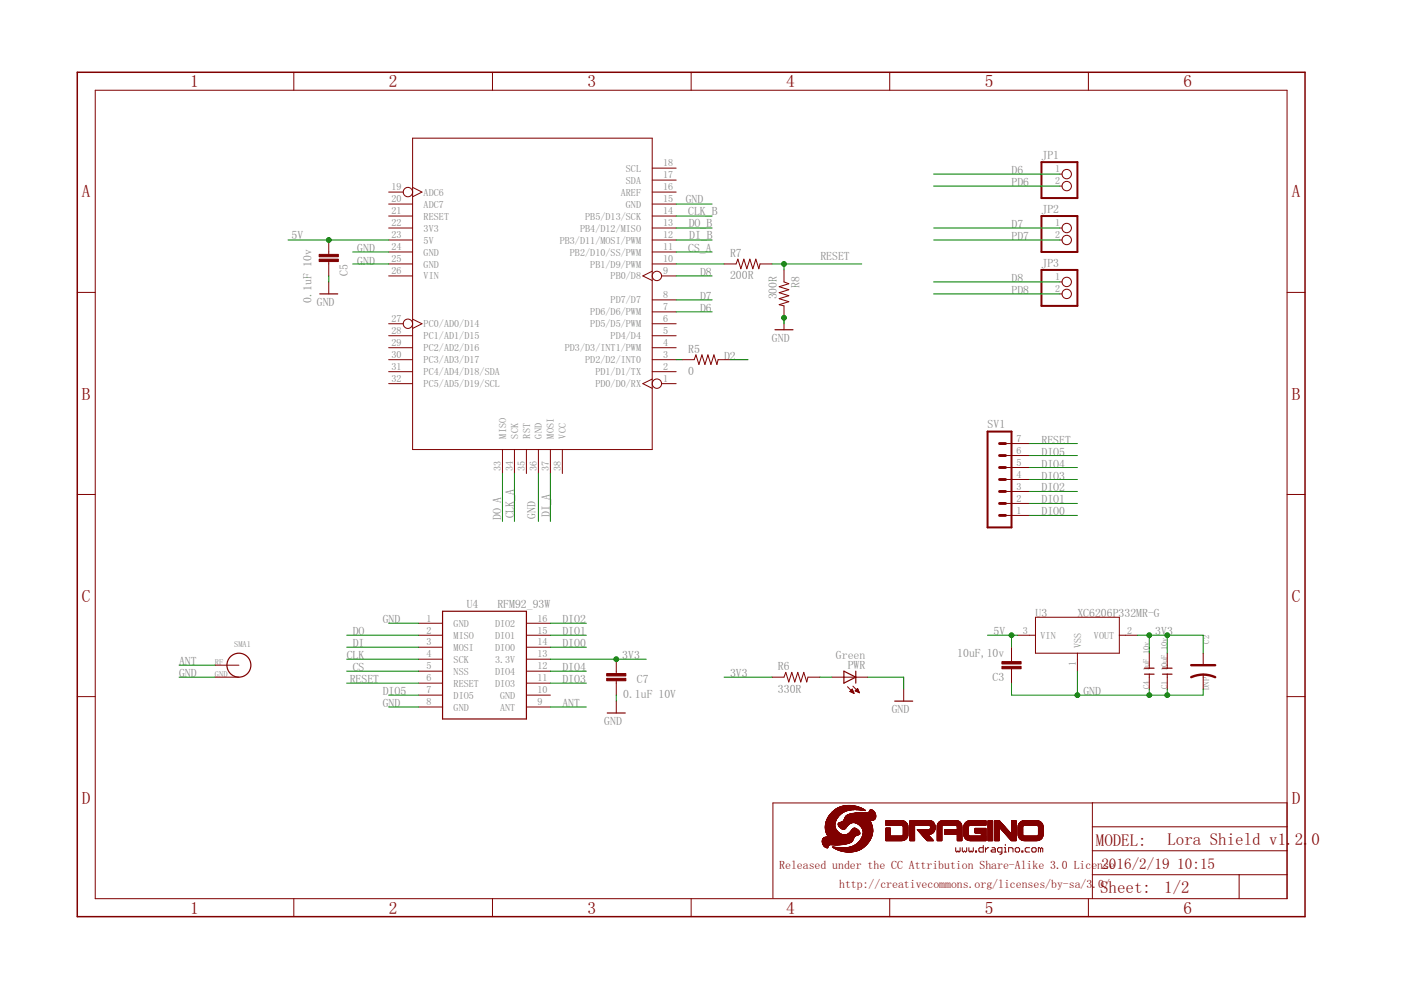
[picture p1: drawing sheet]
<svg xmlns="http://www.w3.org/2000/svg" width="297mm" height="210mm" viewBox="0 0 297 210" stroke-linecap="round" stroke-linejoin="round" font-family="sans-serif">
<defs><g id="words">
<g font-size="3.7" fill="#800000">
<text x="40.3" y="18.5">1</text>
<text x="82.4" y="18.5">2</text>
<text x="124.6" y="18.5">3</text>
<text x="166.7" y="18.5">4</text>
<text x="208.8" y="18.5">5</text>
<text x="250.9" y="18.5">6</text>
<text x="17.4" y="41.9">A</text>
<text x="273.9" y="41.9">A</text>
<text x="17.4" y="84.7">B</text>
<text x="273.9" y="84.7">B</text>
<text x="17.4" y="127.6">C</text>
<text x="273.9" y="127.6">C</text>
<text x="17.4" y="170.4">D</text>
<text x="273.9" y="170.4">D</text>
<text x="40.3" y="193.7">1</text>
<text x="82.4" y="193.7">2</text>
<text x="124.6" y="193.7">3</text>
<text x="166.7" y="193.7">4</text>
<text x="208.8" y="193.7">5</text>
<text x="250.9" y="193.7">6</text>
</g>
<g font-size="3.6" fill="#800000">
<text x="232.3" y="179.4">MODEL:</text>
<text x="247.5" y="179.1">Lora Shield v1.2.0</text>
<text x="233.3" y="189.4">Sheet:</text>
<text x="246.8" y="189.3">1/2</text>
</g>
<g font-size="3.2" fill="#800000">
<text x="233.5" y="184.2">2016/2/19</text>
<text x="249.6" y="184.2">10:15</text>
</g>
<g font-size="2.5" fill="#808080">
<text x="220.8" y="33.7">JP1</text>
<text x="214.5" y="36.9">D6</text>
<text x="214.5" y="39.5">PD6</text>
<text x="145.4" y="43">GND</text>
<text x="145.9" y="45.5">CLK_B</text>
<text x="220.8" y="45.2">JP2</text>
<text x="61.8" y="50.8">5V</text>
<text x="75.7" y="53.4">GND</text>
<text x="145.9" y="53.4">CS_A</text>
<text x="146" y="48.1">DO_B</text>
<text x="146.2" y="50.6">DI_B</text>
<text x="214.5" y="48.3">D7</text>
<text x="214.5" y="50.9">PD7</text>
<text x="73.8" y="58.5" transform="rotate(-90 73.8 58.5)">C5</text>
<text x="75.7" y="56.1">GND</text>
<text x="148.4" y="58.5">D8</text>
<text x="154.8" y="59.3">200R</text>
<text x="154.8" y="54.5">R7</text>
<text x="173.9" y="55.2">RESET</text>
<text x="214.5" y="59.8">D8</text>
<text x="220.8" y="56.6">JP3</text>
<text x="66" y="64.1" transform="rotate(-90 66 64.1)">0.1uF 10v</text>
<text x="67.2" y="64.8">GND</text>
<text x="148.4" y="63.6">D7</text>
<text x="164.7" y="63.5" transform="rotate(-90 164.7 63.5)">300R</text>
<text x="169.5" y="61" transform="rotate(-90 169.5 61)">R8</text>
<text x="214.5" y="62.3">PD8</text>
<text x="148.4" y="66.1">D6</text>
<text x="145.9" y="74.8">R5</text>
<text x="153.5" y="76.3">D2</text>
<text x="163.7" y="72.5">GND</text>
<text x="145.9" y="79.6">0</text>
<text x="209.4" y="90.7">SV1</text>
<text x="220.8" y="94">RESET</text>
<text x="220.8" y="96.6">DIO5</text>
<text x="220.8" y="101.7">DIO3</text>
<text x="220.8" y="99.1">DIO4</text>
<text x="220.8" y="106.7">DIO1</text>
<text x="220.8" y="104.2">DIO2</text>
<text x="106.3" y="110.3" transform="rotate(-90 106.3 110.3)">DO_A</text>
<text x="108.9" y="109.9" transform="rotate(-90 108.9 109.9)">CLK_A</text>
<text x="113.5" y="110" transform="rotate(-90 113.5 110)">GND</text>
<text x="116.6" y="109.7" transform="rotate(-90 116.6 109.7)">DI_A</text>
<text x="220.8" y="109.3">DIO0</text>
<text x="99" y="128.8">U4</text>
<text x="105.5" y="128.8">RFM92_93W</text>
<text x="219.5" y="130.9">U3</text>
<text x="228.4" y="130.9">XC6206P332MR-G</text>
<text x="74.8" y="137.2">DI</text>
<text x="74.8" y="134.7">DO</text>
<text x="81.1" y="132.1">GND</text>
<text x="119.2" y="137.2">DIO0</text>
<text x="119.2" y="134.7">DIO1</text>
<text x="119.2" y="132.1">DIO2</text>
<text x="210.7" y="134.7">5V</text>
<text x="244.9" y="134.7">3V3</text>
<text x="38" y="143.6">GND</text>
<text x="38" y="141">ANT</text>
<text x="73.5" y="139.8">CLK</text>
<text x="74.8" y="142.3">CS</text>
<text x="119.2" y="142.3">DIO4</text>
<text x="131.9" y="139.8">3V3</text>
<text x="154.8" y="143.6">3V3</text>
<text x="164.9" y="142.1">R6</text>
<text x="177.2" y="139.6">Green</text>
<text x="179.7" y="141.8">PWR</text>
<text x="203" y="139.4">10uF,10v</text>
<text x="74.2" y="144.8">RESET</text>
<text x="81.1" y="149.9">GND</text>
<text x="81.1" y="147.4">DIO5</text>
<text x="119.2" y="144.8">DIO3</text>
<text x="119.2" y="149.9">ANT</text>
<text x="132.1" y="148">0.1uF 10V</text>
<text x="135" y="144.8">C7</text>
<text x="164.9" y="146.9">330R</text>
<text x="210.4" y="144.5">C3</text>
<text x="229.7" y="147.4">GND</text>
<text x="128.1" y="153.7">GND</text>
<text x="189.1" y="151.2">GND</text>
</g>
<g font-size="2.5" fill="#800000">
<text x="165.2" y="184.2">Released under the CC Attribution Share-Alike 3.0 License</text>
<text x="177.9" y="188.3">http://creativecommons.org/licenses/by-sa/3</text>
<text x="231.6" y="188.3">.0/</text>
</g>
<g font-size="2.1" fill="#808080">
<text x="140.6" y="35.3">18</text>
<text x="83" y="40.4">19</text>
<text x="89.8" y="41.5">ADC6</text>
<text x="131.6" y="41.5">AREF</text>
<text x="132.7" y="36.4">SCL</text>
<text x="132.7" y="38.9">SDA</text>
<text x="140.6" y="40.4">16</text>
<text x="140.6" y="37.8">17</text>
<text x="223.7" y="36.6">1</text>
<text x="223.7" y="39.1">2</text>
<text x="83" y="48">22</text>
<text x="83" y="42.9">20</text>
<text x="83" y="45.4">21</text>
<text x="89.8" y="44">ADC7</text>
<text x="89.8" y="46.6">RESET</text>
<text x="124.1" y="46.6">PB5/D13/SCK</text>
<text x="132.7" y="44">GND</text>
<text x="140.6" y="42.9">15</text>
<text x="140.6" y="48">13</text>
<text x="140.6" y="45.4">14</text>
<text x="223.7" y="48">1</text>
<text x="83" y="50.5">23</text>
<text x="83" y="53.1">24</text>
<text x="89.8" y="49.1">3V3</text>
<text x="89.8" y="51.6">5V</text>
<text x="118.7" y="51.6">PB3/D11/MOSI/PWM</text>
<text x="123" y="49.1">PB4/D12/MISO</text>
<text x="140.6" y="53.1">11</text>
<text x="140.6" y="50.5">12</text>
<text x="223.7" y="50.5">2</text>
<text x="83" y="55.6">25</text>
<text x="83" y="58.1">26</text>
<text x="89.8" y="56.7">GND</text>
<text x="89.8" y="54.2">GND</text>
<text x="89.8" y="59.3">VIN</text>
<text x="120.8" y="54.2">PB2/D10/SS/PWM</text>
<text x="125.1" y="56.7">PB1/D9/PWM</text>
<text x="129.5" y="59.3">PB0/D8</text>
<text x="140.6" y="58.1">9</text>
<text x="140.6" y="55.6">10</text>
<text x="223.7" y="59.4">1</text>
<text x="129.5" y="64.3">PD7/D7</text>
<text x="140.6" y="65.8">7</text>
<text x="140.6" y="63.2">8</text>
<text x="223.7" y="61.9">2</text>
<text x="83" y="68.3">27</text>
<text x="83" y="70.8">28</text>
<text x="89.8" y="69.4">PC0/AD0/D14</text>
<text x="89.8" y="72">PC1/AD1/D15</text>
<text x="125.1" y="69.4">PD5/D5/PWM</text>
<text x="125.1" y="66.9">PD6/D6/PWM</text>
<text x="129.5" y="72">PD4/D4</text>
<text x="140.6" y="70.8">5</text>
<text x="140.6" y="68.3">6</text>
<text x="83" y="73.4">29</text>
<text x="83" y="75.9">30</text>
<text x="89.8" y="74.5">PC2/AD2/D16</text>
<text x="89.8" y="77">PC3/AD3/D17</text>
<text x="119.7" y="74.5">PD3/D3/INT1/PWM</text>
<text x="124.1" y="77">PD2/D2/INT0</text>
<text x="140.6" y="75.9">3</text>
<text x="140.6" y="73.4">4</text>
<text x="83" y="78.5">31</text>
<text x="83" y="81">32</text>
<text x="89.8" y="79.6">PC4/AD4/D18/SDA</text>
<text x="89.8" y="82.1">PC5/AD5/D19/SCL</text>
<text x="126.2" y="82.1">PD0/D0/RX</text>
<text x="126.2" y="79.6">PD1/D1/TX</text>
<text x="140.6" y="81">1</text>
<text x="140.6" y="78.5">2</text>
<text x="107.3" y="93" transform="rotate(-90 107.3 93)">MISO</text>
<text x="109.8" y="93" transform="rotate(-90 109.8 93)">SCK</text>
<text x="112.4" y="93" transform="rotate(-90 112.4 93)">RST</text>
<text x="114.9" y="93" transform="rotate(-90 114.9 93)">GND</text>
<text x="117.5" y="93" transform="rotate(-90 117.5 93)">MOSI</text>
<text x="120" y="93" transform="rotate(-90 120 93)">VCC</text>
<text x="215.5" y="93.7">7</text>
<text x="106.2" y="99.8" transform="rotate(-90 106.2 99.8)">33</text>
<text x="108.7" y="99.8" transform="rotate(-90 108.7 99.8)">34</text>
<text x="111.3" y="99.8" transform="rotate(-90 111.3 99.8)">35</text>
<text x="113.8" y="99.8" transform="rotate(-90 113.8 99.8)">36</text>
<text x="116.3" y="99.8" transform="rotate(-90 116.3 99.8)">37</text>
<text x="118.9" y="99.8" transform="rotate(-90 118.9 99.8)">38</text>
<text x="215.5" y="101.3">4</text>
<text x="215.5" y="98.8">5</text>
<text x="215.5" y="96.2">6</text>
<text x="215.5" y="106.4">2</text>
<text x="215.5" y="103.8">3</text>
<text x="215.5" y="108.9">1</text>
<text x="90.4" y="131.8">1</text>
<text x="113.9" y="131.8">16</text>
<text x="90.4" y="134.3">2</text>
<text x="90.4" y="136.9">3</text>
<text x="96.2" y="132.9">GND</text>
<text x="96.2" y="135.4">MISO</text>
<text x="96.2" y="138">MOSI</text>
<text x="105" y="132.9">DIO2</text>
<text x="105" y="135.4">DIO1</text>
<text x="105" y="138">DIO0</text>
<text x="113.9" y="134.3">15</text>
<text x="113.9" y="136.9">14</text>
<text x="216.8" y="134.3">3</text>
<text x="220.6" y="135.4">VIN</text>
<text x="229.2" y="137.4" transform="rotate(-90 229.2 137.4)">VSS</text>
<text x="231.9" y="135.4">VOUT</text>
<text x="238.9" y="134.3">2</text>
<text x="90.4" y="139.4">4</text>
<text x="90.4" y="141.9">5</text>
<text x="96.2" y="140.5">SCK</text>
<text x="96.2" y="143.1">NSS</text>
<text x="105" y="140.5">3.3V</text>
<text x="105" y="143.1">DIO4</text>
<text x="113.9" y="139.4">13</text>
<text x="113.9" y="141.9">12</text>
<text x="228.1" y="141.2" transform="rotate(-90 228.1 141.2)">1</text>
<text x="90.4" y="149.6">8</text>
<text x="90.4" y="144.5">6</text>
<text x="90.4" y="147">7</text>
<text x="96.2" y="145.6">RESET</text>
<text x="96.2" y="148.1">DIO5</text>
<text x="105" y="145.6">DIO3</text>
<text x="106" y="148.1">GND</text>
<text x="113.9" y="147">10</text>
<text x="113.9" y="144.5">11</text>
<text x="113.9" y="149.6">9</text>
<text x="96.2" y="150.7">GND</text>
<text x="106" y="150.7">ANT</text>
</g>
<g font-size="1.8" fill="#808080">
<text x="49.6" y="137.2">SMA1</text>
<text x="256.4" y="136.5" transform="rotate(-90 256.4 136.5)">C2</text>
<text x="45.6" y="141">RF</text>
<text x="45.6" y="143.6">GND</text>
<text x="243.7" y="142.3" transform="rotate(-90 243.7 142.3)">1uF 10v</text>
<text x="247.5" y="142.3" transform="rotate(-90 247.5 142.3)">10uF 10v</text>
<text x="243.7" y="146.1" transform="rotate(-90 243.7 146.1)">C4</text>
<text x="247.5" y="146.1" transform="rotate(-90 247.5 146.1)">C1</text>
<text x="256.4" y="146.2" transform="rotate(-90 256.4 146.2)">DNP</text>
</g>
</g></defs>
<g fill="none" stroke="#800000" stroke-width=".21">
<path d="M20.2 19.1h252.7v171.4h-252.7zM62.3 15.3v3.8M104.4 15.3v3.8M146.5 15.3v3.8M188.6 15.3v3.8M230.8 15.3v3.8M87.5 29.3h50.8v66h-50.8zM87.5 39.7l2 1-2 1M138.3 35.6h5.1M138.3 38.2h5.1M224.6 36.9h.6M224.6 39.5h.6"/>
<path d="M69.7 50.9v3M69.7 55.5v3M69.7 59.8v2.5M82.4 48.3h5.1M82.4 50.9h5.1M82.4 40.7h3.1M82.4 43.3h5.1M82.4 56h5.1M82.4 53.4h5.1M82.4 58.5h5.1M82.4 45.8h5.1M138.3 48.3h5.1"/>
<path d="M138.3 50.9h5.1M138.3 40.7h5.1M138.3 43.3h5.1M138.3 56h5.1M138.3 53.4h5.1M138.3 57.5l-2 1 2 1M138.3 45.8h5.1M140.3 58.5h3.1M153.5 56h2.6l.3-1.1 .7 2.1 .6-2.1 .6 2.1 .7-2.1 .6 2.1 .7-2.1 .6 2.1 .2-1h2.6M166.2 57.2v2.6l1 .4-2 .6 2 .6-2 .7 2 .6-2 .6 2 .7-2 .6 1 .3v5M224.6 48.3h.6M224.6 50.9h.6"/>
<path d="M224.6 59.8h.6M16.4 62h3.8M82.4 68.6h3.1M82.4 71.2h5.1M82.4 73.7h5.1M82.4 76.3h5.1M82.4 78.8h5.1M87.5 67.7l2 .9-2 1M138.3 68.6h5.1M138.3 71.2h5.1M138.3 73.7h5.1M138.3 76.3h5.1"/>
<path d="M138.3 78.8h5.1M138.3 66.1h5.1M138.3 63.6h5.1M144.6 76.3h2.6l.4-1.1 .6 2.1 .6-2.1 .7 2.1 .6-2.1 .6 2.1 .7-2.1 .6 2.1 .3-1h2.5M224.6 62.3h.6M272.9 62h3.8M82.4 81.3h5.1M106.5 95.3v5.1M109.1 95.3v5.1M111.6 95.3v5.1M114.2 95.3v5.1M116.7 95.3v5.1"/>
<path d="M119.2 95.3v5.1M138.3 80.4l-2 .9 2 1M140.3 81.3h3.1M213.2 99.1h5.1M213.2 96.6h5.1M213.2 94h5.1M16.4 104.8h3.8M213.2 109.3h5.1M213.2 106.7h5.1M213.2 104.2h5.1M213.2 101.7h5.1M272.9 104.8h3.8"/>
<path d="M88.8 134.7h5M88.8 139.8h5M88.8 132.1h5M88.8 137.2h5M111.6 134.7h5.1M111.6 139.8h5.1M111.6 132.1h5.1M111.6 137.2h5.1M130.7 139.8v3M214.5 137.2v3.1M215.7 134.7h3.8M219.5 130.9h17.8v7.6h-17.8z"/>
<path d="M228.4 138.5v3.8M237.3 134.7h3.8M243.7 138.5v3.2M247.5 138.5v3.2M255.1 138.5v2.5M16.4 147.7h3.8M45.6 143.6h5.1M45.6 141h5.1M88.8 149.9h5M88.8 147.4h5M88.8 142.3h5M88.8 144.8h5"/>
<path d="M111.6 149.9h5.1M111.6 147.4h5.1M111.6 142.3h5.1M111.6 144.8h5.1M130.7 144.3v3.1M130.7 148.7v2.5M163.7 143.6h2.5l.4-1 .6 2 .7-2 .6 2 .6-2 .7 2 .6-2 .6 2 .3-1h2.5M176.4 143.6h7.6M179.7 145.6l1.4 1.4M180.2 146.6l.9 .4M180.2 146.6h.7M180.3 146.5h.5"/>
<path d="M180.4 146.4h.4M180.5 146.7h.5M180.6 146.2h.1M180.7 146.1h.1M180.7 146.1l-.5 .5M180.7 146.1l.4 .9M180.7 146.9h.3M180.8 145.5l1.4 1.4M181 147h.1M181.3 146.5l.9 .4M181.3 146.5l.5-.5 .4 .9M181.3 146.5h.8"/>
<path d="M181.4 146.4h.6M181.6 146.2h.3M181.6 146.6h.5M181.7 146.1h.2M181.8 146h.1M181.9 146.7h.3M182.2 146.9h.1M191.6 146.1v2.6M214.5 141.8v3M243.7 142.9v3.2M247.5 142.9v3.2M255.1 142.9v3.2"/>
<path d="M272.9 147.7h3.8M202.6 179.7v.7l.3 .3 .2-.3 .2 .3 .3-.3v-.7M204 179.7v.7l.3 .3 .2-.3 .2 .3 .3-.3v-.7M205.4 179.7v.7l.3 .3 .2-.3 .2 .3 .3-.3v-.7M208.5 179.3v1.4h-.7l-.3-.3v-.4l.3-.3h.7M208.9 179.7v1M209.6 179.7h-.2l-.5 .5M210.3 179.7h.5l.2 .3v.7h-.7l-.2-.3 .2-.2h.7M212.9 179.7h.2v1M213.1 179v.3M215.2 180l.3-.3h.4l.3 .3v.4l-.3 .3h-.4l-.3-.3zM218.3 179.7h-.7l-.2 .3v.4l.2 .3h.7"/>
<path d="M218.8 180l.2-.3h.5l.2 .3v.4l-.2 .3h-.5l-.2-.3zM220.6 180l-.4-.3v1M220.6 180v.7M220.6 180l.3-.3 .2 .3v.7M231.6 175.3h41.3M231.6 170.2h-67.7v20.2M272.9 170.2h-41.3v20.3M62.3 190.5v3.9M104.4 190.5v3.9M146.5 190.5v3.9M188.6 190.5v3.9M206.8 180.4h.3v.3h-.3z"/>
<path d="M212.4 180.7h-.7l-.2-.3v-.4l.2-.3h.7v1.2l-.4 .2M212.9 180.7h.5M213.8 180.7v-1h.7l.3 .3v.7M216.6 180.4h.3v.3h-.3zM230.8 190.5v3.9M231.6 185.5h41.3M231.6 180.4h41.3M262.7 185.5v5"/>
<circle cx="226.2" cy="36.9" r=".99"/>
<circle cx="226.2" cy="39.5" r=".99"/>
<circle cx="86.5" cy="40.7" r=".99"/>
<circle cx="139.3" cy="58.5" r=".99"/>
<circle cx="226.2" cy="48.3" r=".99"/>
<circle cx="226.2" cy="50.9" r=".99"/>
<circle cx="226.2" cy="59.8" r=".99"/>
<circle cx="86.5" cy="68.6" r=".99"/>
<circle cx="226.2" cy="62.3" r=".99"/>
<circle cx="139.3" cy="81.3" r=".99"/>
</g>
<g fill="#800000" stroke="#800000" stroke-width=".21">
<path d="M212.4 140.3h4.1v.5h-4.1z"/>
<path d="M212.4 141.3h4.1v.5h-4.1z"/>
<path d="M179.6 180.6l.8 .1z"/>
<path d="M179.3 180.6h1.4z"/>
<path d="M179.1 180.6h1.8z"/>
<path d="M178.9 180.6h2.2z"/>
<path d="M178.8 180.5l2.4 .1z"/>
<path d="M178.7 180.5h2.6z"/>
<path d="M178.5 180.5h2.9z"/>
<path d="M178.4 180.4l3.1 .1z"/>
<path d="M178.3 180.4l3.3 .1z"/>
<path d="M178.3 180.4h3.4z"/>
<path d="M178.2 180.4h3.6z"/>
<path d="M178.1 180.3l3.7 .1z"/>
<path d="M178 180.3l3.9 .1z"/>
<path d="M177.9 180.3h4.1z"/>
<path d="M177.9 180.3h4.2z"/>
<path d="M177.8 180.2l4.3 .1z"/>
<path d="M177.7 180.2l4.5 .1z"/>
<path d="M177.7 180.2h4.5z"/>
<path d="M177.6 180.2h4.7z"/>
<path d="M177.5 180.1l4.8 .1z"/>
<path d="M177.5 180.1h4.9z"/>
<path d="M177.4 180.1h5z"/>
<path d="M177.4 180.1h5.1z"/>
<path d="M177.3 180l5.2 .1z"/>
<path d="M177.2 180h5.4z"/>
<path d="M177.1 180h5.5z"/>
<path d="M177.1 179.9l5.6 .1z"/>
<path d="M177 179.9h5.8z"/>
<path d="M176.9 179.9h5.9z"/>
<path d="M176.9 179.8l6 .1z"/>
<path d="M176.8 179.8h6.1z"/>
<path d="M176.8 179.7l6.2 .1z"/>
<path d="M175.3 179.7l.2 .1z"/>
<path d="M176.7 179.7l1.6 .1z"/>
<path d="M179.1 179.7l3.9 .1z"/>
<path d="M175.2 179.7h.3z"/>
<path d="M176.7 179.7h1.2z"/>
<path d="M179.5 179.7h3.5z"/>
<path d="M176.7 179.7h.9z"/>
<path d="M179.7 179.7h3.3z"/>
<path d="M175.1 179.7h.4z"/>
<path d="M176.6 179.7h.7z"/>
<path d="M179.8 179.7h3.3z"/>
<path d="M175 179.6l.5 .1z"/>
<path d="M176.6 179.6l.5 .1z"/>
<path d="M180 179.6l3.1 .1z"/>
<path d="M175 179.6h.5z"/>
<path d="M176.5 179.6h.4z"/>
<path d="M180.1 179.6h3z"/>
<path d="M174.9 179.6h.6z"/>
<path d="M176.5 179.6h.2z"/>
<path d="M180.2 179.6h3z"/>
<path d="M174.9 179.6h.7z"/>
<path d="M180.3 179.6h2.9z"/>
<path d="M174.9 179.5l.7 .1z"/>
<path d="M180.4 179.5l2.8 .1z"/>
<path d="M174.8 179.5h.8z"/>
<path d="M180.5 179.5h2.8z"/>
<path d="M180.6 179.5h2.7z"/>
<path d="M174.8 179.4l.8 .1z"/>
<path d="M180.7 179.4l2.7 .1z"/>
<path d="M174.7 179.4l.9 .1z"/>
<path d="M180.8 179.4l2.6 .1z"/>
<path d="M174.7 179.4h.9z"/>
<path d="M180.8 179.4h2.6z"/>
<path d="M174.7 179.3l1 .1z"/>
<path d="M180.9 179.3l2.6 .1z"/>
<path d="M174.6 179.3h1.1z"/>
<path d="M181 179.3h2.5z"/>
<path d="M174.6 179.2l1.1 .1z"/>
<path d="M181.1 179.2l2.4 .1z"/>
<path d="M174.6 179.2l1.2 .1z"/>
<path d="M181.1 179.2l2.5 .1z"/>
<path d="M174.6 179.2h1.2z"/>
<path d="M181.2 179.2h2.4z"/>
<path d="M181.3 179.2h2.3z"/>
<path d="M174.6 179.2h1.3z"/>
<path d="M174.5 179.1l1.4 .1z"/>
<path d="M176.9 179.1l.8 .1z"/>
<path d="M181.3 179.1l2.4 .1z"/>
<path d="M174.5 179.1h1.5z"/>
<path d="M176.5 179.1h1.6z"/>
<path d="M181.4 179.1h2.3z"/>
<path d="M174.5 179.1h1.6z"/>
<path d="M176.2 179.1h2.1z"/>
<path d="M174.5 179l4 .1z"/>
<path d="M181.4 179l2.3 .1z"/>
<path d="M174.5 179l4.2 .1z"/>
<path d="M181.5 179l2.3 .1z"/>
<path d="M174.5 179h4.4z"/>
<path d="M181.5 179h2.3z"/>
<path d="M174.5 179h4.5z"/>
<path d="M174.5 178.9l4.7 .1z"/>
<path d="M181.6 178.9l2.2 .1z"/>
<path d="M174.5 178.9l4.9 .1z"/>
<path d="M181.6 178.9l2.3 .1z"/>
<path d="M174.4 178.9h5.1z"/>
<path d="M181.6 178.9h2.3z"/>
<path d="M174.4 178.9h5.2z"/>
<path d="M181.7 178.9h2.2z"/>
<path d="M174.4 178.8l5.3 .1z"/>
<path d="M181.7 178.8l2.2 .1z"/>
<path d="M174.4 178.8l5.4 .1z"/>
<path d="M174.4 178.8h5.5z"/>
<path d="M181.8 178.8h2.2z"/>
<path d="M174.4 178.8h5.6z"/>
<path d="M174.4 178.7l5.6 .1z"/>
<path d="M181.8 178.7l2.2 .1z"/>
<path d="M174.4 178.7l5.7 .1z"/>
<path d="M181.9 178.7l2.1 .1z"/>
<path d="M174.4 178.7h5.8z"/>
<path d="M181.9 178.7h2.1z"/>
<path d="M181.9 178.7h2.2z"/>
<path d="M174.3 178.6l6 .1z"/>
<path d="M181.9 178.6l2.2 .1z"/>
<path d="M174.3 178.6h6z"/>
<path d="M182 178.6h2.1z"/>
<path d="M174.3 178.6h6.1z"/>
<path d="M174.4 178.6h6z"/>
<path d="M174.3 178.5l6.2 .1z"/>
<path d="M182 178.5l2.1 .1z"/>
<path d="M182.1 178.5l2.1 .1z"/>
<path d="M174.3 178.5h6.2z"/>
<path d="M182.1 178.5h2.1z"/>
<path d="M174.3 178.5h6.3z"/>
<path d="M174.3 178.4l6.3 .1z"/>
<path d="M182.2 178.4l2 .1z"/>
<path d="M182.1 178.4l2.2 .1z"/>
<path d="M174.3 178.4h6.3z"/>
<path d="M182.2 178.4h2.1z"/>
<path d="M174.3 178.4h6.4z"/>
<path d="M174.3 178.3l6.4 .1z"/>
<path d="M182.2 178.3l2.1 .1z"/>
<path d="M174.3 178.3h6.4z"/>
<path d="M182.3 178.3h2z"/>
<path d="M174.3 178.3h6.5z"/>
<path d="M182.3 178.3h2.1z"/>
<path d="M174.3 178.2l6.5 .1z"/>
<path d="M182.3 178.2l2.1 .1z"/>
<path d="M187.8 178.2l3.4 .1z"/>
<path d="M192.9 178.2l1 .1z"/>
<path d="M196.6 178.2l1.3 .1z"/>
<path d="M198.7 178.2l1 .1z"/>
<path d="M203 178.2l.9 .1z"/>
<path d="M205.7 178.2l3.3 .1z"/>
<path d="M209.5 178.2l1 .1z"/>
<path d="M210.9 178.2l1 .1z"/>
<path d="M214.4 178.2l1 .1z"/>
<path d="M217.2 178.2l2.6 .1z"/>
<path d="M174.3 178.2h6.5z"/>
<path d="M182.3 178.2h2.1z"/>
<path d="M187.8 178.2h3.6z"/>
<path d="M192.9 178.2h1z"/>
<path d="M196.6 178.2h1.3z"/>
<path d="M198.7 178.2h1z"/>
<path d="M203 178.2h.9z"/>
<path d="M205.4 178.2h3.6z"/>
<path d="M209.5 178.2h1z"/>
<path d="M210.9 178.2h1z"/>
<path d="M214.4 178.2h1.1z"/>
<path d="M216.9 178.2h3.2z"/>
<path d="M174.4 178.2h6.4z"/>
<path d="M182.4 178.2h2z"/>
<path d="M187.8 178.2h3.7z"/>
<path d="M196.5 178.2h1.4z"/>
<path d="M205.3 178.2h3.8z"/>
<path d="M216.8 178.2h3.4z"/>
<path d="M187.8 178.2h3.8z"/>
<path d="M205.3 178.2h3.7z"/>
<path d="M214.4 178.2h1z"/>
<path d="M216.8 178.2h3.5z"/>
<path d="M174.4 178.1l6.4 .1z"/>
<path d="M182.4 178.1l2 .1z"/>
<path d="M187.8 178.1l3.9 .1z"/>
<path d="M192.9 178.1l1 .1z"/>
<path d="M196.5 178.1l1.3 .1z"/>
<path d="M198.7 178.1l1 .1z"/>
<path d="M203 178.1l.9 .1z"/>
<path d="M205.2 178.1l3.8 .1z"/>
<path d="M209.5 178.1l1 .1z"/>
<path d="M210.9 178.1l1 .1z"/>
<path d="M214.4 178.1l1.1 .1z"/>
<path d="M216.7 178.1l3.6 .1z"/>
<path d="M174.3 178.1h6.5z"/>
<path d="M182.4 178.1h2.1z"/>
<path d="M187.8 178.1h3.9z"/>
<path d="M192.9 178.1h1z"/>
<path d="M196.4 178.1h1.4z"/>
<path d="M198.7 178.1h1z"/>
<path d="M203 178.1h.9z"/>
<path d="M205.1 178.1h3.9z"/>
<path d="M209.5 178.1h1z"/>
<path d="M210.9 178.1h1z"/>
<path d="M214.3 178.1h1.1z"/>
<path d="M216.6 178.1h3.8z"/>
<path d="M187.8 178.1h4z"/>
<path d="M205.1 178.1h4z"/>
<path d="M174.4 178.1h6.4z"/>
<path d="M205 178.1h4z"/>
<path d="M214.3 178.1h1.2z"/>
<path d="M216.5 178.1h4z"/>
<path d="M174.4 178l6.4 .1z"/>
<path d="M182.5 178l2 .1z"/>
<path d="M187.8 178l4.1 .1z"/>
<path d="M192.9 178l1 .1z"/>
<path d="M196.4 178l1.3 .1z"/>
<path d="M198.7 178l1 .1z"/>
<path d="M203 178l.9 .1z"/>
<path d="M205 178l4 .1z"/>
<path d="M209.5 178l1 .1z"/>
<path d="M210.9 178l1 .1z"/>
<path d="M214.2 178l1.2 .1z"/>
<path d="M216.5 178l4 .1z"/>
<path d="M174.4 178l6.5 .1z"/>
<path d="M205 178l4.1 .1z"/>
<path d="M214.2 178l1.3 .1z"/>
<path d="M216.5 178l4.1 .1z"/>
<path d="M174.4 178h6.5z"/>
<path d="M182.5 178h2z"/>
<path d="M187.8 178h4.2z"/>
<path d="M192.9 178h1z"/>
<path d="M196.3 178h1.4z"/>
<path d="M198.7 178h1z"/>
<path d="M203 178h.9z"/>
<path d="M204.9 178h4.1z"/>
<path d="M209.5 178h1z"/>
<path d="M210.9 178h1z"/>
<path d="M214.2 178h1.2z"/>
<path d="M216.4 178h4.2z"/>
<path d="M174.4 177.9l6.5 .1z"/>
<path d="M182.5 177.9l2 .1z"/>
<path d="M187.8 177.9l4.2 .1z"/>
<path d="M192.9 177.9l1 .1z"/>
<path d="M196.3 177.9l1.4 .1z"/>
<path d="M198.7 177.9l1 .1z"/>
<path d="M203 177.9l.9 .1z"/>
<path d="M204.9 177.9l4.1 .1z"/>
<path d="M209.5 177.9l1 .1z"/>
<path d="M210.9 177.9l1 .1z"/>
<path d="M214.2 177.9l1.2 .1z"/>
<path d="M216.4 177.9l4.2 .1z"/>
<path d="M182.5 177.9l2.1 .1z"/>
<path d="M216.4 177.9l4.3 .1z"/>
<path d="M174.4 177.9h6.5z"/>
<path d="M182.5 177.9h2.1z"/>
<path d="M187.8 177.9h4.2z"/>
<path d="M192.9 177.9h1z"/>
<path d="M196.3 177.9h1.3z"/>
<path d="M198.7 177.9h1z"/>
<path d="M203 177.9h.9z"/>
<path d="M204.8 177.9h4.2z"/>
<path d="M209.5 177.9h1z"/>
<path d="M210.9 177.9h1z"/>
<path d="M214.1 177.9h1.4z"/>
<path d="M216.3 177.9h4.4z"/>
<path d="M182.6 177.9h2z"/>
<path d="M187.8 177.9h4.3z"/>
<path d="M214.1 177.9h1.3z"/>
<path d="M174.5 177.8l6.4 .1z"/>
<path d="M182.6 177.8l2 .1z"/>
<path d="M187.8 177.8l4.3 .1z"/>
<path d="M192.9 177.8l1 .1z"/>
<path d="M196.2 177.8l1.4 .1z"/>
<path d="M198.7 177.8l1 .1z"/>
<path d="M203 177.8l.9 .1z"/>
<path d="M204.8 177.8l4.2 .1z"/>
<path d="M209.5 177.8l1 .1z"/>
<path d="M210.9 177.8l1 .1z"/>
<path d="M214.1 177.8l1.4 .1z"/>
<path d="M216.3 177.8l4.4 .1z"/>
<path d="M174.5 177.8l6.5 .1z"/>
<path d="M196.2 177.8l1.3 .1z"/>
<path d="M204.7 177.8l4.3 .1z"/>
<path d="M214.1 177.8l1.3 .1z"/>
<path d="M216.2 177.8l4.6 .1z"/>
<path d="M174.5 177.8h6.5z"/>
<path d="M182.6 177.8h2z"/>
<path d="M187.8 177.8h4.4z"/>
<path d="M192.9 177.8h1z"/>
<path d="M196.2 177.8h1.3z"/>
<path d="M198.7 177.8h1z"/>
<path d="M203 177.8h.9z"/>
<path d="M204.7 177.8h4.4z"/>
<path d="M209.5 177.8h1z"/>
<path d="M210.9 177.8h1z"/>
<path d="M214 177.8h1.4z"/>
<path d="M216.2 177.8h4.6z"/>
<path d="M204.7 177.8h4.3z"/>
<path d="M214 177.8h1.5z"/>
<path d="M196.1 177.8h1.4z"/>
<path d="M204.6 177.8h4.4z"/>
<path d="M216.2 177.8h4.7z"/>
<path d="M174.6 177.7l6.4 .1z"/>
<path d="M182.7 177.7l2 .1z"/>
<path d="M187.8 177.7l4.4 .1z"/>
<path d="M192.9 177.7l1 .1z"/>
<path d="M196.1 177.7l1.4 .1z"/>
<path d="M198.7 177.7l1 .1z"/>
<path d="M203 177.7l.9 .1z"/>
<path d="M204.6 177.7l4.4 .1z"/>
<path d="M209.5 177.7l1 .1z"/>
<path d="M210.9 177.7l1 .1z"/>
<path d="M214 177.7l1.4 .1z"/>
<path d="M216.2 177.7l4.7 .1z"/>
<path d="M174.6 177.7h6.4z"/>
<path d="M182.7 177.7h2z"/>
<path d="M187.8 177.7h4.4z"/>
<path d="M192.9 177.7h1z"/>
<path d="M196.1 177.7h1.3z"/>
<path d="M198.7 177.7h1z"/>
<path d="M203 177.7h.9z"/>
<path d="M204.6 177.7h4.4z"/>
<path d="M209.5 177.7h1z"/>
<path d="M210.9 177.7h1z"/>
<path d="M214 177.7h1.5z"/>
<path d="M216.1 177.7h4.8z"/>
<path d="M187.8 177.7h4.5z"/>
<path d="M214 177.7h1.4z"/>
<path d="M196 177.7h1.4z"/>
<path d="M204.6 177.7h4.5z"/>
<path d="M213.9 177.7h1.5z"/>
<path d="M174.6 177.6l6.4 .1z"/>
<path d="M182.7 177.6l2 .1z"/>
<path d="M187.8 177.6l4.5 .1z"/>
<path d="M192.9 177.6l1 .1z"/>
<path d="M196 177.6l1.4 .1z"/>
<path d="M198.7 177.6l1 .1z"/>
<path d="M203 177.6l.9 .1z"/>
<path d="M204.6 177.6l4.5 .1z"/>
<path d="M209.5 177.6l1 .1z"/>
<path d="M210.9 177.6l1 .1z"/>
<path d="M213.9 177.6l1.6 .1z"/>
<path d="M216.1 177.6l4.9 .1z"/>
<path d="M174.7 177.6h6.4z"/>
<path d="M182.7 177.6h2z"/>
<path d="M187.8 177.6h4.5z"/>
<path d="M192.9 177.6h1z"/>
<path d="M196 177.6h1.4z"/>
<path d="M198.7 177.6h1z"/>
<path d="M203 177.6h.9z"/>
<path d="M204.6 177.6h4.4z"/>
<path d="M209.5 177.6h1z"/>
<path d="M210.9 177.6h1z"/>
<path d="M213.9 177.6h1.5z"/>
<path d="M216 177.6h5z"/>
<path d="M174.8 177.6h6.3z"/>
<path d="M196 177.6h1.3z"/>
<path d="M204.5 177.6h4.5z"/>
<path d="M213.8 177.6h1.7z"/>
<path d="M174.8 177.5l6.3 .1z"/>
<path d="M182.7 177.5l2 .1z"/>
<path d="M187.8 177.5l4.5 .1z"/>
<path d="M192.9 177.5l1 .1z"/>
<path d="M196 177.5l1.3 .1z"/>
<path d="M198.7 177.5l1 .1z"/>
<path d="M203 177.5l.9 .1z"/>
<path d="M204.5 177.5l4.5 .1z"/>
<path d="M209.5 177.5l1 .1z"/>
<path d="M210.9 177.5l1 .1z"/>
<path d="M213.8 177.5l1.6 .1z"/>
<path d="M216 177.5l5 .1z"/>
<path d="M174.9 177.5l6.2 .1z"/>
<path d="M182.8 177.5l1.9 .1z"/>
<path d="M195.9 177.5l1.4 .1z"/>
<path d="M174.9 177.5h6.2z"/>
<path d="M182.8 177.5h1.9z"/>
<path d="M187.8 177.5h4.5z"/>
<path d="M192.9 177.5h1z"/>
<path d="M195.9 177.5h1.4z"/>
<path d="M198.7 177.5h1z"/>
<path d="M203 177.5h.9z"/>
<path d="M204.5 177.5h4.5z"/>
<path d="M209.5 177.5h1z"/>
<path d="M210.9 177.5h1z"/>
<path d="M213.8 177.5h1.7z"/>
<path d="M216 177.5h5z"/>
<path d="M175 177.5h6.1z"/>
<path d="M182.8 177.5h2z"/>
<path d="M187.8 177.5h4.6z"/>
<path d="M195.9 177.5h1.3z"/>
<path d="M175.6 177.4l5.5 .1z"/>
<path d="M182.8 177.4l2 .1z"/>
<path d="M187.8 177.4l4.6 .1z"/>
<path d="M192.9 177.4l1 .1z"/>
<path d="M195.9 177.4l1.3 .1z"/>
<path d="M198.7 177.4l1 .1z"/>
<path d="M203 177.4l.9 .1z"/>
<path d="M204.5 177.4l4.5 .1z"/>
<path d="M209.5 177.4l1 .1z"/>
<path d="M210.9 177.4l1 .1z"/>
<path d="M213.7 177.4l1.7 .1z"/>
<path d="M216 177.4l5 .1z"/>
<path d="M175.6 177.4l5.6 .1z"/>
<path d="M204.4 177.4l4.7 .1z"/>
<path d="M213.7 177.4l1.8 .1z"/>
<path d="M215.9 177.4l5.2 .1z"/>
<path d="M175.6 177.4h5.6z"/>
<path d="M182.8 177.4h2z"/>
<path d="M187.8 177.4h4.6z"/>
<path d="M192.9 177.4h1z"/>
<path d="M195.8 177.4h1.4z"/>
<path d="M198.7 177.4h1z"/>
<path d="M203 177.4h.9z"/>
<path d="M204.4 177.4h4.7z"/>
<path d="M209.5 177.4h1z"/>
<path d="M210.9 177.4h1z"/>
<path d="M213.7 177.4h1.7z"/>
<path d="M215.9 177.4h5.2z"/>
<path d="M195.8 177.4h1.3z"/>
<path d="M204.4 177.4h4.6z"/>
<path d="M216 177.4h5.1z"/>
<path d="M175.6 177.3l5.6 .1z"/>
<path d="M182.8 177.3l2 .1z"/>
<path d="M187.8 177.3l4.6 .1z"/>
<path d="M192.9 177.3l1 .1z"/>
<path d="M195.8 177.3l1.3 .1z"/>
<path d="M198.7 177.3l1 .1z"/>
<path d="M203 177.3l.9 .1z"/>
<path d="M204.4 177.3l4.6 .1z"/>
<path d="M209.5 177.3l1 .1z"/>
<path d="M210.9 177.3l1 .1z"/>
<path d="M213.6 177.3l1.9 .1z"/>
<path d="M215.9 177.3l5.2 .1z"/>
<path d="M195.7 177.3l1.4 .1z"/>
<path d="M213.6 177.3l1.8 .1z"/>
<path d="M175.6 177.3h5.7z"/>
<path d="M182.8 177.3h2z"/>
<path d="M187.8 177.3h4.6z"/>
<path d="M192.9 177.3h1z"/>
<path d="M195.7 177.3h1.4z"/>
<path d="M198.7 177.3h1z"/>
<path d="M203 177.3h.9z"/>
<path d="M204.4 177.3h4.6z"/>
<path d="M209.5 177.3h1z"/>
<path d="M210.9 177.3h1z"/>
<path d="M213.6 177.3h1.9z"/>
<path d="M215.9 177.3h5.2z"/>
<path d="M175.5 177.3h5.8z"/>
<path d="M182.9 177.3h1.9z"/>
<path d="M187.8 177.3h4.7z"/>
<path d="M213.6 177.3h1.8z"/>
<path d="M175.5 177.2l5.8 .1z"/>
<path d="M182.9 177.2l1.9 .1z"/>
<path d="M187.8 177.2l1 .1z"/>
<path d="M191.2 177.2l1.2 .1z"/>
<path d="M192.9 177.2l1 .1z"/>
<path d="M195.7 177.2l1.3 .1z"/>
<path d="M198.7 177.2l1 .1z"/>
<path d="M203 177.2l.9 .1z"/>
<path d="M204.4 177.2l1.2 .1z"/>
<path d="M208.1 177.2l.9 .1z"/>
<path d="M209.5 177.2l1 .1z"/>
<path d="M210.9 177.2l1 .1z"/>
<path d="M213.6 177.2l1.8 .1z"/>
<path d="M215.9 177.2l1.3 .1z"/>
<path d="M219.9 177.2l1.2 .1z"/>
<path d="M175.5 177.2h5.9z"/>
<path d="M182.9 177.2h1.9z"/>
<path d="M187.8 177.2h1z"/>
<path d="M191.3 177.2h1.2z"/>
<path d="M192.9 177.2h1z"/>
<path d="M195.7 177.2h1.3z"/>
<path d="M198.7 177.2h1z"/>
<path d="M203 177.2h.9z"/>
<path d="M204.4 177.2h1.1z"/>
<path d="M208.1 177.2h.9z"/>
<path d="M209.5 177.2h1z"/>
<path d="M210.9 177.2h1z"/>
<path d="M213.5 177.2h1.9z"/>
<path d="M215.9 177.2h1.2z"/>
<path d="M220 177.2h1.1z"/>
<path d="M182.9 177.2h2z"/>
<path d="M191.4 177.2h1.1z"/>
<path d="M195.6 177.2h1.4z"/>
<path d="M213.5 177.2h2z"/>
<path d="M215.9 177.2h1.1z"/>
<path d="M175.5 177.2h6z"/>
<path d="M175.5 177.1l6 .1z"/>
<path d="M182.9 177.1l2 .1z"/>
<path d="M187.8 177.1l1 .1z"/>
<path d="M191.4 177.1l1.1 .1z"/>
<path d="M192.9 177.1l1 .1z"/>
<path d="M195.6 177.1l1.4 .1z"/>
<path d="M198.7 177.1l1 .1z"/>
<path d="M203 177.1l.9 .1z"/>
<path d="M204.4 177.1l1 .1z"/>
<path d="M208.1 177.1l.9 .1z"/>
<path d="M209.5 177.1l1 .1z"/>
<path d="M210.9 177.1l1 .1z"/>
<path d="M213.5 177.1l2 .1z"/>
<path d="M215.9 177.1l1 .1z"/>
<path d="M220.1 177.1l1 .1z"/>
<path d="M175.5 177.1l6.1 .1z"/>
<path d="M195.6 177.1l1.3 .1z"/>
<path d="M213.4 177.1l2 .1z"/>
<path d="M175.4 177.1h6.3z"/>
<path d="M182.9 177.1h2z"/>
<path d="M187.8 177.1h1z"/>
<path d="M191.5 177.1h1z"/>
<path d="M192.9 177.1h1z"/>
<path d="M195.6 177.1h1.3z"/>
<path d="M198.7 177.1h1z"/>
<path d="M203 177.1h.9z"/>
<path d="M204.4 177.1h1z"/>
<path d="M208.1 177.1h.9z"/>
<path d="M209.5 177.1h1z"/>
<path d="M210.9 177.1h1z"/>
<path d="M213.4 177.1h2z"/>
<path d="M215.9 177.1h1z"/>
<path d="M220.1 177.1h1z"/>
<path d="M175.4 177.1h6.4z"/>
<path d="M195.5 177.1h1.4z"/>
<path d="M213.4 177.1h2.1z"/>
<path d="M175.4 177l6.4 .1z"/>
<path d="M182.9 177l2 .1z"/>
<path d="M187.8 177l1 .1z"/>
<path d="M191.5 177l1 .1z"/>
<path d="M192.9 177l1 .1z"/>
<path d="M195.5 177l1.3 .1z"/>
<path d="M198.7 177l1 .1z"/>
<path d="M203 177l.9 .1z"/>
<path d="M204.4 177l1 .1z"/>
<path d="M208.1 177l.9 .1z"/>
<path d="M209.5 177l1 .1z"/>
<path d="M210.9 177l1 .1z"/>
<path d="M213.4 177l2 .1z"/>
<path d="M215.9 177l1 .1z"/>
<path d="M220.2 177l.9 .1z"/>
<path d="M175.4 177l6.5 .1z"/>
<path d="M220.1 177l1 .1z"/>
<path d="M175.4 177h3.5z"/>
<path d="M179.2 177h2.8z"/>
<path d="M182.9 177h2z"/>
<path d="M187.8 177h1z"/>
<path d="M191.5 177h1z"/>
<path d="M192.9 177h1z"/>
<path d="M195.5 177h1.3z"/>
<path d="M198.7 177h1z"/>
<path d="M203 177h.9z"/>
<path d="M204.3 177h1.1z"/>
<path d="M208.1 177h.9z"/>
<path d="M209.5 177h1z"/>
<path d="M210.9 177h1z"/>
<path d="M213.3 177h2.2z"/>
<path d="M215.9 177h1z"/>
<path d="M220.1 177h1z"/>
<path d="M175.4 177h3.3z"/>
<path d="M179.3 177h2.8z"/>
<path d="M195.4 177h1.4z"/>
<path d="M204.4 177h.9z"/>
<path d="M213.3 177h2.1z"/>
<path d="M220.2 177h.9z"/>
<path d="M175.3 176.9l3.3 .1z"/>
<path d="M179.5 176.9l2.6 .1z"/>
<path d="M183 176.9l2 .1z"/>
<path d="M187.8 176.9l1 .1z"/>
<path d="M191.5 176.9l1 .1z"/>
<path d="M192.9 176.9l1 .1z"/>
<path d="M195.4 176.9l1.4 .1z"/>
<path d="M198.7 176.9l1 .1z"/>
<path d="M203 176.9l.9 .1z"/>
<path d="M204.4 176.9l.9 .1z"/>
<path d="M208.1 176.9l.9 .1z"/>
<path d="M209.5 176.9l1 .1z"/>
<path d="M210.9 176.9l1 .1z"/>
<path d="M213.3 176.9l2.1 .1z"/>
<path d="M215.9 176.9l.9 .1z"/>
<path d="M220.2 176.9l.9 .1z"/>
<path d="M179.5 176.9l2.7 .1z"/>
<path d="M195.4 176.9l1.3 .1z"/>
<path d="M213.3 176.9l2.2 .1z"/>
<path d="M175.3 176.9h3.2z"/>
<path d="M179.6 176.9h2.6z"/>
<path d="M183 176.9h2z"/>
<path d="M187.8 176.9h1z"/>
<path d="M191.5 176.9h1z"/>
<path d="M192.9 176.9h1z"/>
<path d="M195.4 176.9h1.3z"/>
<path d="M198.7 176.9h1z"/>
<path d="M203 176.9h.9z"/>
<path d="M204.4 176.9h.9z"/>
<path d="M208.1 176.9h.9z"/>
<path d="M209.5 176.9h1z"/>
<path d="M210.9 176.9h1z"/>
<path d="M213.2 176.9h2.2z"/>
<path d="M215.9 176.9h.9z"/>
<path d="M220.2 176.9h.9z"/>
<path d="M175.3 176.9h3.1z"/>
<path d="M179.7 176.9h2.5z"/>
<path d="M195.3 176.9h1.4z"/>
<path d="M200.3 176.9h3.6z"/>
<path d="M213.2 176.9h2.3z"/>
<path d="M175.3 176.8l3.1 .1z"/>
<path d="M179.7 176.8l2.6 .1z"/>
<path d="M183 176.8l2 .1z"/>
<path d="M187.8 176.8l1 .1z"/>
<path d="M191.5 176.8l1 .1z"/>
<path d="M192.9 176.8l1 .1z"/>
<path d="M195.3 176.8l1.8 .1z"/>
<path d="M198.7 176.8l1 .1z"/>
<path d="M200.3 176.8l3.6 .1z"/>
<path d="M204.4 176.8l.9 .1z"/>
<path d="M208.1 176.8l.9 .1z"/>
<path d="M209.5 176.8l1 .1z"/>
<path d="M210.9 176.8l1 .1z"/>
<path d="M213.2 176.8l2.2 .1z"/>
<path d="M215.9 176.8l.9 .1z"/>
<path d="M220.2 176.8l.9 .1z"/>
<path d="M175.3 176.8h3z"/>
<path d="M179.8 176.8h2.5z"/>
<path d="M183 176.8h2z"/>
<path d="M187.8 176.8h1z"/>
<path d="M191.5 176.8h1z"/>
<path d="M192.9 176.8h1z"/>
<path d="M195.3 176.8h2z"/>
<path d="M198.7 176.8h1z"/>
<path d="M200.3 176.8h3.6z"/>
<path d="M204.4 176.8h.9z"/>
<path d="M208.1 176.8h.9z"/>
<path d="M209.5 176.8h1z"/>
<path d="M210.9 176.8h1z"/>
<path d="M213.1 176.8h1.3z"/>
<path d="M214.5 176.8h.9z"/>
<path d="M215.9 176.8h.9z"/>
<path d="M220.2 176.8h.9z"/>
<path d="M195.3 176.8h2.1z"/>
<path d="M175.3 176.8h2.9z"/>
<path d="M195.3 176.8h2.2z"/>
<path d="M175.2 176.7l3 .1z"/>
<path d="M179.9 176.7l2.4 .1z"/>
<path d="M183 176.7l2 .1z"/>
<path d="M187.8 176.7l1 .1z"/>
<path d="M191.5 176.7l1 .1z"/>
<path d="M192.9 176.7l1 .1z"/>
<path d="M195.2 176.7l2.4 .1z"/>
<path d="M198.7 176.7l1 .1z"/>
<path d="M200.3 176.7l3.6 .1z"/>
<path d="M204.4 176.7l.9 .1z"/>
<path d="M208.1 176.7l.9 .1z"/>
<path d="M209.5 176.7l1 .1z"/>
<path d="M210.9 176.7l1 .1z"/>
<path d="M213.1 176.7l1.2 .1z"/>
<path d="M214.5 176.7l.9 .1z"/>
<path d="M215.9 176.7l.9 .1z"/>
<path d="M220.2 176.7l.9 .1z"/>
<path d="M175.2 176.7h2.9z"/>
<path d="M179.9 176.7h2.4z"/>
<path d="M183 176.7h2z"/>
<path d="M187.8 176.7h1z"/>
<path d="M191.5 176.7h1z"/>
<path d="M192.9 176.7h1z"/>
<path d="M195.2 176.7h2.4z"/>
<path d="M198.7 176.7h1z"/>
<path d="M200.3 176.7h3.6z"/>
<path d="M204.4 176.7h.9z"/>
<path d="M208.1 176.7h.9z"/>
<path d="M209.5 176.7h1z"/>
<path d="M210.9 176.7h1z"/>
<path d="M213.1 176.7h1.2z"/>
<path d="M214.5 176.7h.9z"/>
<path d="M215.9 176.7h.9z"/>
<path d="M220.2 176.7h.9z"/>
<path d="M195.2 176.7h2.5z"/>
<path d="M180 176.7h2.3z"/>
<path d="M213 176.7h1.3z"/>
<path d="M175.2 176.6l2.8 .1z"/>
<path d="M180 176.6l2.3 .1z"/>
<path d="M183 176.6l2 .1z"/>
<path d="M187.8 176.6l1 .1z"/>
<path d="M191.5 176.6l1 .1z"/>
<path d="M192.9 176.6l1 .1z"/>
<path d="M195.2 176.6l2.5 .1z"/>
<path d="M198.7 176.6l1 .1z"/>
<path d="M200.3 176.6l3.6 .1z"/>
<path d="M204.4 176.6l.9 .1z"/>
<path d="M208.1 176.6l.9 .1z"/>
<path d="M209.5 176.6l1 .1z"/>
<path d="M210.9 176.6l1 .1z"/>
<path d="M213 176.6l1.3 .1z"/>
<path d="M214.5 176.6l.9 .1z"/>
<path d="M215.9 176.6l.9 .1z"/>
<path d="M220.2 176.6l.9 .1z"/>
<path d="M175.2 176.6l2.7 .1z"/>
<path d="M195.1 176.6l2.7 .1z"/>
<path d="M213 176.6l1.2 .1z"/>
<path d="M175.2 176.6h2.7z"/>
<path d="M180.1 176.6h2.2z"/>
<path d="M183 176.6h2z"/>
<path d="M187.8 176.6h1z"/>
<path d="M191.5 176.6h1z"/>
<path d="M192.9 176.6h1z"/>
<path d="M195.1 176.6h2.7z"/>
<path d="M198.7 176.6h1z"/>
<path d="M200.3 176.6h3.6z"/>
<path d="M204.4 176.6h.9z"/>
<path d="M206.7 176.6h2.3z"/>
<path d="M209.5 176.6h1z"/>
<path d="M210.9 176.6h1z"/>
<path d="M213 176.6h1.2z"/>
<path d="M214.5 176.6h.9z"/>
<path d="M215.9 176.6h.9z"/>
<path d="M220.2 176.6h.9z"/>
<path d="M212.9 176.6h1.3z"/>
<path d="M175.2 176.5l2.7 .1z"/>
<path d="M180.1 176.5l2.2 .1z"/>
<path d="M183 176.5l2 .1z"/>
<path d="M187.8 176.5l1 .1z"/>
<path d="M191.5 176.5l1 .1z"/>
<path d="M192.9 176.5l1 .1z"/>
<path d="M195.1 176.5l2.7 .1z"/>
<path d="M198.7 176.5l1 .1z"/>
<path d="M200.3 176.5l3.6 .1z"/>
<path d="M204.4 176.5l.9 .1z"/>
<path d="M206.7 176.5l2.3 .1z"/>
<path d="M209.5 176.5l1 .1z"/>
<path d="M210.9 176.5l1 .1z"/>
<path d="M212.9 176.5l1.3 .1z"/>
<path d="M214.5 176.5l.9 .1z"/>
<path d="M215.9 176.5l.9 .1z"/>
<path d="M220.2 176.5l.9 .1z"/>
<path d="M175.2 176.5l2.6 .1z"/>
<path d="M195 176.5l2.9 .1z"/>
<path d="M212.9 176.5l1.2 .1z"/>
<path d="M175.2 176.5h2.6z"/>
<path d="M180.2 176.5h2.1z"/>
<path d="M183 176.5h2z"/>
<path d="M187.8 176.5h1z"/>
<path d="M191.5 176.5h1z"/>
<path d="M192.9 176.5h1z"/>
<path d="M195 176.5h2.9z"/>
<path d="M198.7 176.5h1z"/>
<path d="M200.3 176.5h3.6z"/>
<path d="M204.4 176.5h.9z"/>
<path d="M206.7 176.5h2.3z"/>
<path d="M209.5 176.5h1z"/>
<path d="M210.9 176.5h1z"/>
<path d="M212.9 176.5h1.2z"/>
<path d="M214.5 176.5h.9z"/>
<path d="M215.9 176.5h.9z"/>
<path d="M220.2 176.5h.9z"/>
<path d="M175.2 176.4l2.6 .1z"/>
<path d="M180.2 176.4l2.1 .1z"/>
<path d="M183 176.4l2 .1z"/>
<path d="M187.8 176.4l1 .1z"/>
<path d="M191.5 176.4l1 .1z"/>
<path d="M192.9 176.4l1 .1z"/>
<path d="M195 176.4l2.9 .1z"/>
<path d="M198.7 176.4l1 .1z"/>
<path d="M200.3 176.4l3.6 .1z"/>
<path d="M204.4 176.4l.9 .1z"/>
<path d="M206.7 176.4l2.3 .1z"/>
<path d="M209.5 176.4l1 .1z"/>
<path d="M210.9 176.4l1 .1z"/>
<path d="M212.9 176.4l1.2 .1z"/>
<path d="M214.5 176.4l.9 .1z"/>
<path d="M215.9 176.4l.9 .1z"/>
<path d="M220.2 176.4l.9 .1z"/>
<path d="M175.1 176.4l2.7 .1z"/>
<path d="M180.2 176.4l2 .1z"/>
<path d="M194.9 176.4l3.1 .1z"/>
<path d="M212.8 176.4l1.3 .1z"/>
<path d="M175.2 176.4h2.5z"/>
<path d="M180.3 176.4h1.9z"/>
<path d="M183 176.4h2z"/>
<path d="M187.8 176.4h1z"/>
<path d="M191.5 176.4h1z"/>
<path d="M192.9 176.4h1z"/>
<path d="M194.9 176.4h3.1z"/>
<path d="M198.7 176.4h1z"/>
<path d="M200.3 176.4h3.6z"/>
<path d="M204.4 176.4h.9z"/>
<path d="M206.7 176.4h2.3z"/>
<path d="M209.5 176.4h1z"/>
<path d="M210.9 176.4h1z"/>
<path d="M212.8 176.4h1.3z"/>
<path d="M214.5 176.4h.9z"/>
<path d="M215.9 176.4h.9z"/>
<path d="M220.2 176.4h.9z"/>
<path d="M175.1 176.4h2.6z"/>
<path d="M212.8 176.4h1.2z"/>
<path d="M212.7 176.4h1.3z"/>
<path d="M175.1 176.3l2.5 .1z"/>
<path d="M180.3 176.3l1.9 .1z"/>
<path d="M183 176.3l2 .1z"/>
<path d="M187.8 176.3l1 .1z"/>
<path d="M191.5 176.3l1 .1z"/>
<path d="M192.9 176.3l1 .1z"/>
<path d="M194.9 176.3l3.1 .1z"/>
<path d="M198.7 176.3l1 .1z"/>
<path d="M200.3 176.3l3.6 .1z"/>
<path d="M204.4 176.3l.9 .1z"/>
<path d="M206.7 176.3l2.3 .1z"/>
<path d="M209.5 176.3l1 .1z"/>
<path d="M210.9 176.3l1 .1z"/>
<path d="M212.7 176.3l1.3 .1z"/>
<path d="M214.5 176.3l.9 .1z"/>
<path d="M215.9 176.3l.9 .1z"/>
<path d="M220.2 176.3l.9 .1z"/>
<path d="M175.1 176.3h2.5z"/>
<path d="M180.3 176.3h1.9z"/>
<path d="M183 176.3h2z"/>
<path d="M187.8 176.3h1z"/>
<path d="M191.5 176.3h1z"/>
<path d="M192.9 176.3h1z"/>
<path d="M194.8 176.3h3.2z"/>
<path d="M198.7 176.3h1z"/>
<path d="M200.3 176.3h3.6z"/>
<path d="M204.4 176.3h.9z"/>
<path d="M206.7 176.3h2.3z"/>
<path d="M209.5 176.3h1z"/>
<path d="M210.9 176.3h1z"/>
<path d="M212.7 176.3h1.3z"/>
<path d="M214.5 176.3h.9z"/>
<path d="M215.9 176.3h.9z"/>
<path d="M220.2 176.3h.9z"/>
<path d="M183 176.3h2.1z"/>
<path d="M212.7 176.3h1.2z"/>
<path d="M180.4 176.3h1.8z"/>
<path d="M194.8 176.3h3.3z"/>
<path d="M175.1 176.2l2.4 .1z"/>
<path d="M180.4 176.2l1.7 .1z"/>
<path d="M183 176.2l2.1 .1z"/>
<path d="M187.8 176.2l1 .1z"/>
<path d="M191.5 176.2l1 .1z"/>
<path d="M192.9 176.2l1 .1z"/>
<path d="M194.8 176.2l3.3 .1z"/>
<path d="M198.7 176.2l1 .1z"/>
<path d="M200.3 176.2l3.6 .1z"/>
<path d="M204.4 176.2l.9 .1z"/>
<path d="M206.7 176.2l2.3 .1z"/>
<path d="M209.5 176.2l1 .1z"/>
<path d="M210.9 176.2l1 .1z"/>
<path d="M212.7 176.2l1.2 .1z"/>
<path d="M214.5 176.2l.9 .1z"/>
<path d="M215.9 176.2l.9 .1z"/>
<path d="M220.2 176.2l.9 .1z"/>
<path d="M175.1 176.2h2.4z"/>
<path d="M180.4 176.2h1.8z"/>
<path d="M183 176.2h2.1z"/>
<path d="M187.8 176.2h1z"/>
<path d="M191.5 176.2h1z"/>
<path d="M192.9 176.2h1z"/>
<path d="M194.8 176.2h3.3z"/>
<path d="M198.7 176.2h1z"/>
<path d="M200.3 176.2h3.6z"/>
<path d="M204.4 176.2h.9z"/>
<path d="M206.7 176.2h2.3z"/>
<path d="M209.5 176.2h1z"/>
<path d="M210.9 176.2h1z"/>
<path d="M212.6 176.2h1.3z"/>
<path d="M214.5 176.2h.9z"/>
<path d="M215.9 176.2h.9z"/>
<path d="M220.2 176.2h.9z"/>
<path d="M175 176.2h2.5z"/>
<path d="M180.4 176.2h1.7z"/>
<path d="M194.7 176.2h3.4z"/>
<path d="M175.1 176.1l2.4 .1z"/>
<path d="M180.4 176.1l1.7 .1z"/>
<path d="M183 176.1l2.1 .1z"/>
<path d="M187.8 176.1l1 .1z"/>
<path d="M191.5 176.1l1 .1z"/>
<path d="M192.9 176.1l1 .1z"/>
<path d="M194.7 176.1l3.4 .1z"/>
<path d="M198.7 176.1l1 .1z"/>
<path d="M200.3 176.1l3.6 .1z"/>
<path d="M204.4 176.1l.9 .1z"/>
<path d="M206.7 176.1l2.3 .1z"/>
<path d="M209.5 176.1l1 .1z"/>
<path d="M210.9 176.1l1 .1z"/>
<path d="M212.6 176.1l1.2 .1z"/>
<path d="M214.5 176.1l.9 .1z"/>
<path d="M215.9 176.1l.9 .1z"/>
<path d="M220.2 176.1l.9 .1z"/>
<path d="M175.1 176.1l2.3 .1z"/>
<path d="M180.5 176.1l1.6 .1z"/>
<path d="M175.1 176.1h2.3z"/>
<path d="M180.5 176.1h1.6z"/>
<path d="M183 176.1h2z"/>
<path d="M187.8 176.1h1z"/>
<path d="M191.5 176.1h1z"/>
<path d="M192.9 176.1h1z"/>
<path d="M194.7 176.1h3.4z"/>
<path d="M198.7 176.1h1z"/>
<path d="M200.3 176.1h3.6z"/>
<path d="M204.4 176.1h.9z"/>
<path d="M206.7 176.1h2.3z"/>
<path d="M209.5 176.1h1z"/>
<path d="M210.9 176.1h1z"/>
<path d="M212.5 176.1h1.3z"/>
<path d="M214.5 176.1h.9z"/>
<path d="M215.9 176.1h.9z"/>
<path d="M220.2 176.1h.9z"/>
<path d="M175 176.1h2.4z"/>
<path d="M180.5 176.1h1.5z"/>
<path d="M194.6 176.1h3.6z"/>
<path d="M175 176l2.4 .1z"/>
<path d="M180.5 176l1.5 .1z"/>
<path d="M183 176l2 .1z"/>
<path d="M187.8 176l1 .1z"/>
<path d="M191.5 176l1 .1z"/>
<path d="M192.9 176l1 .1z"/>
<path d="M194.6 176l3.5 .1z"/>
<path d="M198.7 176l1 .1z"/>
<path d="M200.3 176l3.6 .1z"/>
<path d="M204.4 176l.9 .1z"/>
<path d="M206.7 176l2.3 .1z"/>
<path d="M209.5 176l1 .1z"/>
<path d="M210.9 176l1 .1z"/>
<path d="M212.5 176l1.2 .1z"/>
<path d="M214.5 176l.9 .1z"/>
<path d="M215.9 176l.9 .1z"/>
<path d="M220.2 176l.9 .1z"/>
<path d="M180.6 176l1.4 .1z"/>
<path d="M194.6 176l3.6 .1z"/>
<path d="M175 176h2.4z"/>
<path d="M180.6 176h1.3z"/>
<path d="M182.9 176h2.1z"/>
<path d="M187.8 176h1z"/>
<path d="M191.5 176h1z"/>
<path d="M192.9 176h1z"/>
<path d="M194.6 176h3.6z"/>
<path d="M198.7 176h1z"/>
<path d="M200.3 176h3.6z"/>
<path d="M204.4 176h.9z"/>
<path d="M206.7 176h2.3z"/>
<path d="M209.5 176h1z"/>
<path d="M210.9 176h1z"/>
<path d="M212.4 176h1.3z"/>
<path d="M214.5 176h.9z"/>
<path d="M215.9 176h.9z"/>
<path d="M220.2 176h.9z"/>
<path d="M175 176h2.3z"/>
<path d="M194.5 176h3.7z"/>
<path d="M175 175.9l2.3 .1z"/>
<path d="M180.6 175.9l1.3 .1z"/>
<path d="M182.9 175.9l2.1 .1z"/>
<path d="M187.8 175.9l1 .1z"/>
<path d="M191.5 175.9l1 .1z"/>
<path d="M192.9 175.9l1 .1z"/>
<path d="M194.5 175.9l3.7 .1z"/>
<path d="M198.7 175.9l1 .1z"/>
<path d="M200.3 175.9l3.6 .1z"/>
<path d="M204.4 175.9l.9 .1z"/>
<path d="M206.7 175.9l2.3 .1z"/>
<path d="M209.5 175.9l1 .1z"/>
<path d="M210.9 175.9l1 .1z"/>
<path d="M212.4 175.9l1.2 .1z"/>
<path d="M214.5 175.9l.9 .1z"/>
<path d="M215.9 175.9l.9 .1z"/>
<path d="M220.2 175.9l.9 .1z"/>
<path d="M175 175.9h2.3z"/>
<path d="M180.7 175.9h1.1z"/>
<path d="M182.9 175.9h2.1z"/>
<path d="M187.8 175.9h1z"/>
<path d="M191.5 175.9h1z"/>
<path d="M192.9 175.9h1z"/>
<path d="M194.5 175.9h3.7z"/>
<path d="M198.7 175.9h1z"/>
<path d="M200.3 175.9h3.6z"/>
<path d="M204.4 175.9h.9z"/>
<path d="M206.7 175.9h2.3z"/>
<path d="M209.5 175.9h1z"/>
<path d="M210.9 175.9h1z"/>
<path d="M212.3 175.9h1.3z"/>
<path d="M214.5 175.9h.9z"/>
<path d="M215.9 175.9h.9z"/>
<path d="M220.2 175.9h.9z"/>
<path d="M203 175.9h.9z"/>
<path d="M175 175.9h2.2z"/>
<path d="M197 175.9h1.2z"/>
<path d="M175 175.8l2.2 .1z"/>
<path d="M178.7 175.8l.3 .1z"/>
<path d="M180.7 175.8l1 .1z"/>
<path d="M182.9 175.8l2.1 .1z"/>
<path d="M187.8 175.8l1 .1z"/>
<path d="M191.5 175.8l1 .1z"/>
<path d="M192.9 175.8l1 .1z"/>
<path d="M197.1 175.8l1.1 .1z"/>
<path d="M198.7 175.8l1 .1z"/>
<path d="M203 175.8l.9 .1z"/>
<path d="M204.4 175.8l.9 .1z"/>
<path d="M206.7 175.8l2.3 .1z"/>
<path d="M209.5 175.8l1 .1z"/>
<path d="M210.9 175.8l1 .1z"/>
<path d="M212.3 175.8l1.2 .1z"/>
<path d="M214.5 175.8l.9 .1z"/>
<path d="M215.9 175.8l.9 .1z"/>
<path d="M220.2 175.8l.9 .1z"/>
<path d="M175 175.8h2.2z"/>
<path d="M178.6 175.8h.4z"/>
<path d="M180.8 175.8h.9z"/>
<path d="M182.9 175.8h2.1z"/>
<path d="M187.8 175.8h1z"/>
<path d="M191.5 175.8h1z"/>
<path d="M192.9 175.8h1z"/>
<path d="M197.2 175.8h1z"/>
<path d="M198.7 175.8h1z"/>
<path d="M203 175.8h.9z"/>
<path d="M204.4 175.8h.9z"/>
<path d="M206.7 175.8h2.3z"/>
<path d="M209.5 175.8h1z"/>
<path d="M210.9 175.8h1z"/>
<path d="M212.3 175.8h1.2z"/>
<path d="M214.5 175.8h.9z"/>
<path d="M215.9 175.8h.9z"/>
<path d="M220.2 175.8h.9z"/>
<path d="M178.6 175.8h.5z"/>
<path d="M175 175.7l2.2 .1z"/>
<path d="M178.5 175.7l.6 .1z"/>
<path d="M180.8 175.7l.9 .1z"/>
<path d="M182.9 175.7l2.1 .1z"/>
<path d="M187.8 175.7l1 .1z"/>
<path d="M191.5 175.7l1 .1z"/>
<path d="M192.9 175.7l1 .1z"/>
<path d="M197.2 175.7l1.1 .1z"/>
<path d="M198.7 175.7l1 .1z"/>
<path d="M203 175.7l.9 .1z"/>
<path d="M204.4 175.7l.9 .1z"/>
<path d="M206.7 175.7l2.3 .1z"/>
<path d="M209.5 175.7l1 .1z"/>
<path d="M210.9 175.7l1 .1z"/>
<path d="M212.2 175.7l1.2 .1z"/>
<path d="M214.5 175.7l.9 .1z"/>
<path d="M215.9 175.7l.9 .1z"/>
<path d="M220.2 175.7l.9 .1z"/>
<path d="M178.5 175.7l.7 .1z"/>
<path d="M180.8 175.7l.8 .1z"/>
<path d="M197.2 175.7l1 .1z"/>
<path d="M175 175.7h2.2z"/>
<path d="M178.5 175.7h.7z"/>
<path d="M180.8 175.7h.8z"/>
<path d="M182.8 175.7h2.2z"/>
<path d="M187.8 175.7h1z"/>
<path d="M191.5 175.7h1z"/>
<path d="M192.9 175.7h1z"/>
<path d="M197.2 175.7h1z"/>
<path d="M198.7 175.7h1z"/>
<path d="M203 175.7h.9z"/>
<path d="M204.4 175.7h.9z"/>
<path d="M206.7 175.7h2.3z"/>
<path d="M209.5 175.7h1z"/>
<path d="M210.9 175.7h1z"/>
<path d="M212.2 175.7h1.2z"/>
<path d="M214.5 175.7h.9z"/>
<path d="M215.9 175.7h.9z"/>
<path d="M220.2 175.7h.9z"/>
<path d="M178.4 175.7h.8z"/>
<path d="M180.9 175.7h.6z"/>
<path d="M212.1 175.7h1.3z"/>
<path d="M175 175.6l2.1 .1z"/>
<path d="M178.4 175.6l.8 .1z"/>
<path d="M180.9 175.6l.6 .1z"/>
<path d="M182.8 175.6l2.2 .1z"/>
<path d="M187.8 175.6l1 .1z"/>
<path d="M191.5 175.6l1 .1z"/>
<path d="M192.9 175.6l1 .1z"/>
<path d="M197.3 175.6l.9 .1z"/>
<path d="M198.7 175.6l1 .1z"/>
<path d="M203 175.6l.9 .1z"/>
<path d="M204.4 175.6l.9 .1z"/>
<path d="M206.7 175.6l2.3 .1z"/>
<path d="M209.5 175.6l1 .1z"/>
<path d="M210.9 175.6l1 .1z"/>
<path d="M212.1 175.6l1.3 .1z"/>
<path d="M214.5 175.6l.9 .1z"/>
<path d="M215.9 175.6l.9 .1z"/>
<path d="M220.2 175.6l.9 .1z"/>
<path d="M178.3 175.6l1 .1z"/>
<path d="M181 175.6l.4 .1z"/>
<path d="M175 175.6h2.1z"/>
<path d="M178.3 175.6h1z"/>
<path d="M181 175.6h.4z"/>
<path d="M182.8 175.6h2.2z"/>
<path d="M187.8 175.6h1z"/>
<path d="M191.5 175.6h1z"/>
<path d="M192.9 175.6h1z"/>
<path d="M197.3 175.6h.9z"/>
<path d="M198.7 175.6h1z"/>
<path d="M203 175.6h.9z"/>
<path d="M204.4 175.6h.9z"/>
<path d="M209.5 175.6h1z"/>
<path d="M210.9 175.6h1z"/>
<path d="M212.1 175.6h1.2z"/>
<path d="M214.5 175.6h.9z"/>
<path d="M215.9 175.6h.9z"/>
<path d="M220.2 175.6h.9z"/>
<path d="M181.1 175.6h.2z"/>
<path d="M197.3 175.6h1z"/>
<path d="M175 175.5l2.1 .1z"/>
<path d="M178.2 175.5l1.1 .1z"/>
<path d="M182.8 175.5l2.2 .1z"/>
<path d="M191.5 175.5l1 .1z"/>
<path d="M192.9 175.5l1 .1z"/>
<path d="M197.3 175.5l1 .1z"/>
<path d="M198.7 175.5l1 .1z"/>
<path d="M203 175.5l.9 .1z"/>
<path d="M204.4 175.5l.9 .1z"/>
<path d="M209.5 175.5l1 .1z"/>
<path d="M210.9 175.5l1 .1z"/>
<path d="M212 175.5l1.3 .1z"/>
<path d="M214.5 175.5l.9 .1z"/>
<path d="M215.9 175.5l.9 .1z"/>
<path d="M220.2 175.5l.9 .1z"/>
<path d="M182.7 175.5l2.3 .1z"/>
<path d="M175 175.5h2.1z"/>
<path d="M178.2 175.5h1.1z"/>
<path d="M182.7 175.5h2.3z"/>
<path d="M191.5 175.5h1z"/>
<path d="M192.9 175.5h1z"/>
<path d="M197.3 175.5h1z"/>
<path d="M198.7 175.5h1z"/>
<path d="M203 175.5h.9z"/>
<path d="M204.4 175.5h.9z"/>
<path d="M209.5 175.5h1z"/>
<path d="M210.9 175.5h1z"/>
<path d="M212 175.5h1.2z"/>
<path d="M214.5 175.5h.9z"/>
<path d="M215.9 175.5h.9z"/>
<path d="M220.2 175.5h.9z"/>
<path d="M178.1 175.5h1.3z"/>
<path d="M175 175.4l2.1 .1z"/>
<path d="M178.1 175.4l1.3 .1z"/>
<path d="M182.7 175.4l2.3 .1z"/>
<path d="M191.5 175.4l1 .1z"/>
<path d="M192.9 175.4l1 .1z"/>
<path d="M197.3 175.4l1 .1z"/>
<path d="M198.7 175.4l1 .1z"/>
<path d="M203 175.4l.9 .1z"/>
<path d="M204.4 175.4l.9 .1z"/>
<path d="M209.5 175.4l1 .1z"/>
<path d="M210.9 175.4l1 .1z"/>
<path d="M211.9 175.4l1.3 .1z"/>
<path d="M214.5 175.4l.9 .1z"/>
<path d="M215.9 175.4l.9 .1z"/>
<path d="M220.2 175.4l.9 .1z"/>
<path d="M175 175.4h2.1z"/>
<path d="M178 175.4h1.5z"/>
<path d="M182.6 175.4h2.4z"/>
<path d="M191.5 175.4h1z"/>
<path d="M192.9 175.4h1z"/>
<path d="M197.3 175.4h1z"/>
<path d="M198.7 175.4h1z"/>
<path d="M203 175.4h.9z"/>
<path d="M204.4 175.4h.9z"/>
<path d="M209.5 175.4h1z"/>
<path d="M210.9 175.4h2.2z"/>
<path d="M214.5 175.4h.9z"/>
<path d="M215.9 175.4h.9z"/>
<path d="M220.2 175.4h.9z"/>
<path d="M175 175.4h2z"/>
<path d="M175 175.3l2 .1z"/>
<path d="M178 175.3l1.5 .1z"/>
<path d="M182.6 175.3l2.4 .1z"/>
<path d="M191.5 175.3l1 .1z"/>
<path d="M192.9 175.3l1 .1z"/>
<path d="M197.3 175.3l1 .1z"/>
<path d="M198.7 175.3l1 .1z"/>
<path d="M203 175.3l.9 .1z"/>
<path d="M204.4 175.3l.9 .1z"/>
<path d="M209.5 175.3l1 .1z"/>
<path d="M210.9 175.3l2.2 .1z"/>
<path d="M214.5 175.3l.9 .1z"/>
<path d="M215.9 175.3l.9 .1z"/>
<path d="M220.2 175.3l.9 .1z"/>
<path d="M175 175.3h2z"/>
<path d="M177.9 175.3h1.6z"/>
<path d="M182.6 175.3h2.4z"/>
<path d="M191.5 175.3h1z"/>
<path d="M192.9 175.3h1z"/>
<path d="M197.3 175.3h1z"/>
<path d="M198.7 175.3h1z"/>
<path d="M203 175.3h.9z"/>
<path d="M204.4 175.3h.9z"/>
<path d="M209.5 175.3h1z"/>
<path d="M210.9 175.3h2.2z"/>
<path d="M214.5 175.3h.9z"/>
<path d="M215.9 175.3h.9z"/>
<path d="M220.2 175.3h.9z"/>
<path d="M178 175.3h1.5z"/>
<path d="M175 175.3h2.1z"/>
<path d="M182.6 175.3h2.3z"/>
<path d="M210.9 175.3h2.1z"/>
<path d="M215.9 175.3h1z"/>
<path d="M175 175.2l2 .1z"/>
<path d="M177.9 175.2l1.7 .1z"/>
<path d="M182.5 175.2l2.4 .1z"/>
<path d="M191.5 175.2l1 .1z"/>
<path d="M192.9 175.2l1 .1z"/>
<path d="M197.3 175.2l1 .1z"/>
<path d="M198.7 175.2l1 .1z"/>
<path d="M203 175.2l.9 .1z"/>
<path d="M204.3 175.2l1.1 .1z"/>
<path d="M209.5 175.2l1 .1z"/>
<path d="M210.9 175.2l2.1 .1z"/>
<path d="M214.5 175.2l.9 .1z"/>
<path d="M215.9 175.2l1 .1z"/>
<path d="M220.2 175.2l.9 .1z"/>
<path d="M182.5 175.2l2.5 .1z"/>
<path d="M197.3 175.2l.9 .1z"/>
<path d="M202.9 175.2l1 .1z"/>
<path d="M204.4 175.2l1 .1z"/>
<path d="M220.1 175.2l1 .1z"/>
<path d="M175 175.2h2z"/>
<path d="M177.9 175.2h1.7z"/>
<path d="M182.5 175.2h2.4z"/>
<path d="M191.5 175.2h1z"/>
<path d="M192.9 175.2h1z"/>
<path d="M197.3 175.2h.9z"/>
<path d="M198.7 175.2h1z"/>
<path d="M202.9 175.2h1z"/>
<path d="M204.4 175.2h1z"/>
<path d="M209.5 175.2h1z"/>
<path d="M210.9 175.2h2.1z"/>
<path d="M214.5 175.2h.9z"/>
<path d="M215.9 175.2h1z"/>
<path d="M220.2 175.2h.9z"/>
<path d="M175 175.1l2 .1z"/>
<path d="M177.8 175.1l1.8 .1z"/>
<path d="M182.4 175.1l2.5 .1z"/>
<path d="M191.5 175.1l1 .1z"/>
<path d="M192.9 175.1l1 .1z"/>
<path d="M197.2 175.1l1 .1z"/>
<path d="M198.7 175.1l1 .1z"/>
<path d="M202.9 175.1l1 .1z"/>
<path d="M204.4 175.1l1 .1z"/>
<path d="M209.5 175.1l1 .1z"/>
<path d="M210.9 175.1l2 .1z"/>
<path d="M214.5 175.1l.9 .1z"/>
<path d="M215.9 175.1l1 .1z"/>
<path d="M220.1 175.1l1 .1z"/>
<path d="M177.8 175.1l1.9 .1z"/>
<path d="M191.4 175.1l1.1 .1z"/>
<path d="M175 175.1h2z"/>
<path d="M177.8 175.1h1.9z"/>
<path d="M182.4 175.1h2.5z"/>
<path d="M191.4 175.1h1.1z"/>
<path d="M192.9 175.1h1z"/>
<path d="M197.2 175.1h1.1z"/>
<path d="M198.7 175.1h1z"/>
<path d="M202.9 175.1h1z"/>
<path d="M204.4 175.1h1z"/>
<path d="M209.5 175.1h1z"/>
<path d="M210.9 175.1h2z"/>
<path d="M214.5 175.1h.9z"/>
<path d="M215.9 175.1h1z"/>
<path d="M220.1 175.1h1z"/>
<path d="M175 175l2 .1z"/>
<path d="M177.8 175l1.9 .1z"/>
<path d="M182.4 175l2.5 .1z"/>
<path d="M191.4 175l1.1 .1z"/>
<path d="M192.9 175l1 .1z"/>
<path d="M197.2 175l1.1 .1z"/>
<path d="M198.7 175l1 .1z"/>
<path d="M202.9 175l1 .1z"/>
<path d="M204.4 175l1 .1z"/>
<path d="M209.5 175l1 .1z"/>
<path d="M210.9 175l2 .1z"/>
<path d="M214.5 175l.9 .1z"/>
<path d="M215.9 175l1 .1z"/>
<path d="M220.1 175l1 .1z"/>
<path d="M182.3 175l2.6 .1z"/>
<path d="M191.4 175l1 .1z"/>
<path d="M197.2 175l1 .1z"/>
<path d="M204.4 175l1.1 .1z"/>
<path d="M210.9 175l1.9 .1z"/>
<path d="M215.9 175l1.1 .1z"/>
<path d="M220 175l1.1 .1z"/>
<path d="M175 175h2z"/>
<path d="M177.8 175h1.9z"/>
<path d="M182.3 175h2.6z"/>
<path d="M191.3 175h1.1z"/>
<path d="M192.9 175h1z"/>
<path d="M197.2 175h1z"/>
<path d="M198.7 175h1.1z"/>
<path d="M202.9 175h1z"/>
<path d="M204.4 175h1.1z"/>
<path d="M209.5 175h1z"/>
<path d="M210.9 175h1.9z"/>
<path d="M214.5 175h.9z"/>
<path d="M215.9 175h1.1z"/>
<path d="M220 175h1.1z"/>
<path d="M197.1 175h1.1z"/>
<path d="M202.8 175h1.1z"/>
<path d="M204.4 175h1.2z"/>
<path d="M215.9 175h1.2z"/>
<path d="M219.9 175h1.2z"/>
<path d="M177.8 175h2z"/>
<path d="M182.2 175h2.7z"/>
<path d="M187.8 175h4.7z"/>
<path d="M192.9 175h5.3z"/>
<path d="M198.7 175h5.2z"/>
<path d="M204.4 175h4.6z"/>
<path d="M210.9 175h1.8z"/>
<path d="M215.9 175h5.2z"/>
<path d="M175 174.9l2 .1z"/>
<path d="M177.7 174.9l2.1 .1z"/>
<path d="M182.2 174.9l2.6 .1z"/>
<path d="M187.8 174.9l4.7 .1z"/>
<path d="M192.9 174.9l5.3 .1z"/>
<path d="M198.7 174.9l5.2 .1z"/>
<path d="M204.4 174.9l4.6 .1z"/>
<path d="M209.5 174.9l1 .1z"/>
<path d="M210.9 174.9l1.8 .1z"/>
<path d="M214.5 174.9l.9 .1z"/>
<path d="M215.9 174.9l5.2 .1z"/>
<path d="M175 174.9h2z"/>
<path d="M177.7 174.9h2.2z"/>
<path d="M182.2 174.9h2.6z"/>
<path d="M187.8 174.9h4.6z"/>
<path d="M192.9 174.9h5.3z"/>
<path d="M198.7 174.9h5.2z"/>
<path d="M204.4 174.9h4.6z"/>
<path d="M209.5 174.9h1z"/>
<path d="M210.9 174.9h1.8z"/>
<path d="M214.5 174.9h.9z"/>
<path d="M215.9 174.9h5.2z"/>
<path d="M198.8 174.9h5.1z"/>
<path d="M182.1 174.9h2.7z"/>
<path d="M175 174.8l2 .1z"/>
<path d="M177.7 174.8l2.2 .1z"/>
<path d="M182.1 174.8l2.7 .1z"/>
<path d="M187.8 174.8l4.6 .1z"/>
<path d="M192.9 174.8l5.3 .1z"/>
<path d="M198.8 174.8l5.1 .1z"/>
<path d="M204.4 174.8l4.7 .1z"/>
<path d="M209.5 174.8l1 .1z"/>
<path d="M210.9 174.8l1.7 .1z"/>
<path d="M214.5 174.8l.9 .1z"/>
<path d="M215.9 174.8l5.2 .1z"/>
<path d="M175 174.8h2z"/>
<path d="M177.7 174.8h2.2z"/>
<path d="M182.1 174.8h2.7z"/>
<path d="M187.8 174.8h4.6z"/>
<path d="M192.9 174.8h5.3z"/>
<path d="M198.8 174.8h5.1z"/>
<path d="M204.4 174.8h4.7z"/>
<path d="M209.5 174.8h1z"/>
<path d="M210.9 174.8h1.7z"/>
<path d="M214.5 174.8h.9z"/>
<path d="M215.9 174.8h5.2z"/>
<path d="M177.7 174.8h2.3z"/>
<path d="M198.8 174.8h5z"/>
<path d="M216 174.8h5.1z"/>
<path d="M182 174.8h2.8z"/>
<path d="M204.5 174.8h4.5z"/>
<path d="M216 174.8h5z"/>
<path d="M175 174.7l2 .1z"/>
<path d="M177.7 174.7l2.3 .1z"/>
<path d="M182 174.7l2.8 .1z"/>
<path d="M187.8 174.7l4.5 .1z"/>
<path d="M192.9 174.7l5.3 .1z"/>
<path d="M198.8 174.7l5 .1z"/>
<path d="M204.5 174.7l4.5 .1z"/>
<path d="M209.5 174.7l1 .1z"/>
<path d="M210.9 174.7l1.7 .1z"/>
<path d="M214.5 174.7l.9 .1z"/>
<path d="M216 174.7l5 .1z"/>
<path d="M177.7 174.7l2.4 .1z"/>
<path d="M181.9 174.7l2.9 .1z"/>
<path d="M192.9 174.7l5.2 .1z"/>
<path d="M210.9 174.7l1.6 .1z"/>
<path d="M175 174.7h2z"/>
<path d="M177.7 174.7h2.4z"/>
<path d="M181.9 174.7h2.9z"/>
<path d="M187.8 174.7h4.5z"/>
<path d="M192.9 174.7h5.2z"/>
<path d="M198.8 174.7h5z"/>
<path d="M204.5 174.7h4.5z"/>
<path d="M209.5 174.7h1z"/>
<path d="M210.9 174.7h1.6z"/>
<path d="M214.5 174.7h.9z"/>
<path d="M216 174.7h5z"/>
<path d="M175 174.6l2 .1z"/>
<path d="M177.7 174.6l2.4 .1z"/>
<path d="M181.8 174.6l3 .1z"/>
<path d="M187.8 174.6l4.5 .1z"/>
<path d="M192.9 174.6l5.2 .1z"/>
<path d="M198.8 174.6l5 .1z"/>
<path d="M204.5 174.6l4.5 .1z"/>
<path d="M209.5 174.6l1 .1z"/>
<path d="M210.9 174.6l1.6 .1z"/>
<path d="M214.5 174.6l.9 .1z"/>
<path d="M216 174.6l5 .1z"/>
<path d="M177.7 174.6l2.5 .1z"/>
<path d="M181.8 174.6l2.9 .1z"/>
<path d="M198.9 174.6l4.9 .1z"/>
<path d="M204.6 174.6l4.4 .1z"/>
<path d="M216.1 174.6l4.9 .1z"/>
<path d="M175 174.6h2z"/>
<path d="M177.7 174.6h2.5z"/>
<path d="M181.7 174.6h3z"/>
<path d="M187.8 174.6h4.5z"/>
<path d="M192.9 174.6h5.2z"/>
<path d="M198.9 174.6h4.9z"/>
<path d="M204.6 174.6h4.4z"/>
<path d="M209.5 174.6h1z"/>
<path d="M210.9 174.6h1.5z"/>
<path d="M214.5 174.6h.9z"/>
<path d="M216 174.6h5z"/>
<path d="M175.1 174.6h2z"/>
<path d="M177.7 174.6h2.6z"/>
<path d="M204.6 174.6h4.5z"/>
<path d="M216.1 174.6h4.8z"/>
<path d="M175.1 174.5l2 .1z"/>
<path d="M177.8 174.5l2.5 .1z"/>
<path d="M181.6 174.5l3.1 .1z"/>
<path d="M187.8 174.5l4.5 .1z"/>
<path d="M192.9 174.5l5.1 .1z"/>
<path d="M198.9 174.5l4.9 .1z"/>
<path d="M204.6 174.5l4.4 .1z"/>
<path d="M209.5 174.5l1 .1z"/>
<path d="M210.9 174.5l1.5 .1z"/>
<path d="M214.5 174.5l.9 .1z"/>
<path d="M216.1 174.5l4.8 .1z"/>
<path d="M177.8 174.5l2.6 .1z"/>
<path d="M198.9 174.5l4.8 .1z"/>
<path d="M175.1 174.5h2z"/>
<path d="M177.8 174.5h2.6z"/>
<path d="M181.5 174.5h3.2z"/>
<path d="M187.8 174.5h4.4z"/>
<path d="M192.9 174.5h5.1z"/>
<path d="M198.9 174.5h4.8z"/>
<path d="M204.6 174.5h4.4z"/>
<path d="M209.5 174.5h1z"/>
<path d="M210.9 174.5h1.4z"/>
<path d="M214.5 174.5h.9z"/>
<path d="M216.1 174.5h4.8z"/>
<path d="M175.1 174.5h1.9z"/>
<path d="M177.8 174.5h2.7z"/>
<path d="M181.4 174.5h3.3z"/>
<path d="M216.2 174.5h4.7z"/>
<path d="M177.9 174.5h2.7z"/>
<path d="M199 174.5h4.7z"/>
<path d="M204.7 174.5h4.3z"/>
<path d="M216.2 174.5h4.6z"/>
<path d="M175.1 174.4l2 .1z"/>
<path d="M178 174.4l2.7 .1z"/>
<path d="M181.3 174.4l3.4 .1z"/>
<path d="M187.8 174.4l4.4 .1z"/>
<path d="M192.9 174.4l5.1 .1z"/>
<path d="M199 174.4l4.6 .1z"/>
<path d="M204.7 174.4l4.4 .1z"/>
<path d="M209.5 174.4l1 .1z"/>
<path d="M210.9 174.4l1.4 .1z"/>
<path d="M214.5 174.4l.9 .1z"/>
<path d="M216.2 174.4l4.6 .1z"/>
<path d="M175.1 174.4h2z"/>
<path d="M178 174.4h2.9z"/>
<path d="M181.1 174.4h3.5z"/>
<path d="M187.8 174.4h4.3z"/>
<path d="M192.9 174.4h5.1z"/>
<path d="M199 174.4h4.6z"/>
<path d="M204.7 174.4h4.4z"/>
<path d="M209.5 174.4h1z"/>
<path d="M210.9 174.4h1.4z"/>
<path d="M214.5 174.4h.9z"/>
<path d="M216.2 174.4h4.6z"/>
<path d="M178.1 174.4h6.5z"/>
<path d="M192.9 174.4h5z"/>
<path d="M204.7 174.4h4.3z"/>
<path d="M210.9 174.4h1.3z"/>
<path d="M216.3 174.4h4.5z"/>
<path d="M175.1 174.3l2 .1z"/>
<path d="M178.2 174.3l6.4 .1z"/>
<path d="M187.8 174.3l4.3 .1z"/>
<path d="M192.9 174.3l5 .1z"/>
<path d="M199.1 174.3l4.5 .1z"/>
<path d="M204.8 174.3l4.2 .1z"/>
<path d="M209.5 174.3l1 .1z"/>
<path d="M210.9 174.3l1.3 .1z"/>
<path d="M214.5 174.3l.9 .1z"/>
<path d="M216.3 174.3l4.5 .1z"/>
<path d="M178.3 174.3l6.3 .1z"/>
<path d="M187.8 174.3l4.2 .1z"/>
<path d="M216.3 174.3l4.4 .1z"/>
<path d="M175.1 174.3h2z"/>
<path d="M178.3 174.3h6.3z"/>
<path d="M187.8 174.3h4.2z"/>
<path d="M192.9 174.3h5z"/>
<path d="M199.1 174.3h4.4z"/>
<path d="M204.8 174.3h4.3z"/>
<path d="M209.5 174.3h1z"/>
<path d="M210.9 174.3h1.3z"/>
<path d="M214.5 174.3h.9z"/>
<path d="M216.3 174.3h4.4z"/>
<path d="M178.4 174.3h6.2z"/>
<path d="M192.9 174.3h4.9z"/>
<path d="M204.9 174.3h4.1z"/>
<path d="M210.9 174.3h1.2z"/>
<path d="M216.4 174.3h4.2z"/>
<path d="M175.1 174.2l2 .1z"/>
<path d="M178.5 174.2l6.1 .1z"/>
<path d="M187.8 174.2l4.2 .1z"/>
<path d="M192.9 174.2l4.9 .1z"/>
<path d="M199.1 174.2l4.4 .1z"/>
<path d="M204.9 174.2l4.1 .1z"/>
<path d="M209.5 174.2l1 .1z"/>
<path d="M210.9 174.2l1.2 .1z"/>
<path d="M214.5 174.2l.9 .1z"/>
<path d="M216.4 174.2l4.2 .1z"/>
<path d="M178.6 174.2l5.9 .1z"/>
<path d="M187.8 174.2l4.1 .1z"/>
<path d="M199.2 174.2l4.3 .1z"/>
<path d="M175.2 174.2h1.9z"/>
<path d="M178.6 174.2h5.9z"/>
<path d="M187.8 174.2h4.1z"/>
<path d="M192.9 174.2h4.8z"/>
<path d="M199.2 174.2h4.2z"/>
<path d="M205 174.2h4.1z"/>
<path d="M209.5 174.2h1z"/>
<path d="M210.9 174.2h1.2z"/>
<path d="M214.5 174.2h.9z"/>
<path d="M216.5 174.2h4.1z"/>
<path d="M178.7 174.2h5.8z"/>
<path d="M187.8 174.2h4z"/>
<path d="M205 174.2h4z"/>
<path d="M216.5 174.2h4z"/>
<path d="M175.2 174.1l1.9 .1z"/>
<path d="M178.7 174.1l5.8 .1z"/>
<path d="M187.8 174.1l4 .1z"/>
<path d="M192.9 174.1l4.8 .1z"/>
<path d="M199.3 174.1l4.1 .1z"/>
<path d="M205.1 174.1l3.9 .1z"/>
<path d="M209.5 174.1l1 .1z"/>
<path d="M210.9 174.1l1.1 .1z"/>
<path d="M214.5 174.1l.9 .1z"/>
<path d="M216.6 174.1l3.9 .1z"/>
<path d="M175.2 174.1l2 .1z"/>
<path d="M199.3 174.1l4 .1z"/>
<path d="M216.6 174.1l3.8 .1z"/>
<path d="M175.2 174.1h2z"/>
<path d="M178.8 174.1h5.7z"/>
<path d="M187.8 174.1h3.9z"/>
<path d="M192.9 174.1h4.7z"/>
<path d="M199.4 174.1h3.9z"/>
<path d="M205.1 174.1h3.9z"/>
<path d="M209.5 174.1h1z"/>
<path d="M210.9 174.1h1.1z"/>
<path d="M214.5 174.1h.9z"/>
<path d="M216.7 174.1h3.6z"/>
<path d="M192.9 174.1h4.6z"/>
<path d="M199.4 174.1h3.8z"/>
<path d="M205.2 174.1h3.9z"/>
<path d="M175.2 174l2 .1z"/>
<path d="M178.8 174l5.6 .1z"/>
<path d="M187.8 174l3.8 .1z"/>
<path d="M192.9 174l4.6 .1z"/>
<path d="M199.5 174l3.7 .1z"/>
<path d="M205.3 174l3.7 .1z"/>
<path d="M209.5 174l1 .1z"/>
<path d="M210.9 174l1 .1z"/>
<path d="M214.5 174l.9 .1z"/>
<path d="M216.8 174l3.4 .1z"/>
<path d="M187.8 174l3.7 .1z"/>
<path d="M192.9 174l4.5 .1z"/>
<path d="M199.6 174l3.5 .1z"/>
<path d="M205.4 174l3.6 .1z"/>
<path d="M216.9 174l3.3 .1z"/>
<path d="M175.2 174h2z"/>
<path d="M178.9 174h5.5z"/>
<path d="M187.8 174h3.5z"/>
<path d="M192.9 174h4.4z"/>
<path d="M199.7 174h3.2z"/>
<path d="M205.5 174h3.5z"/>
<path d="M209.5 174h1z"/>
<path d="M210.9 174h1z"/>
<path d="M214.5 174h.9z"/>
<path d="M217 174h3z"/>
<path d="M175.2 173.9l2 .1z"/>
<path d="M178.9 173.9l5.5 .1z"/>
<path d="M184.5 173.9l.3 .1z"/>
<path d="M175.3 173.9h1.9z"/>
<path d="M178.9 173.9h6.1z"/>
<path d="M178.9 173.9h6.2z"/>
<path d="M175.3 173.9h2z"/>
<path d="M178.9 173.9h6.3z"/>
<path d="M175.3 173.8l2 .1z"/>
<path d="M178.9 173.8l6.3 .1z"/>
<path d="M179 173.8l6.3 .1z"/>
<path d="M175.3 173.8h2z"/>
<path d="M179 173.8h6.3z"/>
<path d="M179 173.8h6.4z"/>
<path d="M175.3 173.7l2 .1z"/>
<path d="M179 173.7l6.4 .1z"/>
<path d="M175.3 173.7h2z"/>
<path d="M179 173.7h6.5z"/>
<path d="M175.4 173.7h2z"/>
<path d="M175.4 173.6l2 .1z"/>
<path d="M179 173.6l6.5 .1z"/>
<path d="M175.4 173.6h2z"/>
<path d="M179 173.6h6.5z"/>
<path d="M179.1 173.6h6.4z"/>
<path d="M175.4 173.5l2.1 .1z"/>
<path d="M179.1 173.5l6.4 .1z"/>
<path d="M175.5 173.5h1.9z"/>
<path d="M179.1 173.5h6.5z"/>
<path d="M175.5 173.5h2z"/>
<path d="M175.5 173.4l2 .1z"/>
<path d="M179.1 173.4l6.5 .1z"/>
<path d="M175.5 173.4h2z"/>
<path d="M179.1 173.4h6.5z"/>
<path d="M179.2 173.4h6.4z"/>
<path d="M175.6 173.3l2 .1z"/>
<path d="M179.2 173.3l6.5 .1z"/>
<path d="M175.5 173.3l2.1 .1z"/>
<path d="M175.6 173.3h2z"/>
<path d="M179.2 173.3h6.5z"/>
<path d="M175.6 173.2l2 .1z"/>
<path d="M179.2 173.2l6.5 .1z"/>
<path d="M175.6 173.2l2.1 .1z"/>
<path d="M175.6 173.2h2.1z"/>
<path d="M179.2 173.2h6.5z"/>
<path d="M175.6 173.1l2.1 .1z"/>
<path d="M179.2 173.1l6.5 .1z"/>
<path d="M175.7 173.1l2 .1z"/>
<path d="M175.7 173.1h2.1z"/>
<path d="M179.3 173.1h6.4z"/>
<path d="M175.7 173l2.1 .1z"/>
<path d="M179.4 173l6.3 .1z"/>
<path d="M175.7 173h2.1z"/>
<path d="M179.4 173h6.3z"/>
<path d="M175.7 173h2.2z"/>
<path d="M175.8 173h2.1z"/>
<path d="M175.8 172.9l2.1 .1z"/>
<path d="M179.5 172.9l6.2 .1z"/>
<path d="M175.8 172.9h2.1z"/>
<path d="M179.5 172.9h6.2z"/>
<path d="M175.9 172.8l2.1 .1z"/>
<path d="M179.6 172.8l6.1 .1z"/>
<path d="M175.9 172.8h2.1z"/>
<path d="M179.6 172.8h6.1z"/>
<path d="M175.9 172.8h2.2z"/>
<path d="M179.7 172.8h6z"/>
<path d="M175.9 172.7l2.2 .1z"/>
<path d="M179.7 172.7l6 .1z"/>
<path d="M176 172.7l2.1 .1z"/>
<path d="M179.8 172.7l5.9 .1z"/>
<path d="M176 172.7h2.1z"/>
<path d="M179.9 172.7h5.7z"/>
<path d="M176 172.7h2.2z"/>
<path d="M176 172.6l2.2 .1z"/>
<path d="M180 172.6l5.6 .1z"/>
<path d="M180.1 172.6l5.5 .1z"/>
<path d="M176 172.6h2.2z"/>
<path d="M180.1 172.6h5.5z"/>
<path d="M176.1 172.6h2.2z"/>
<path d="M180.2 172.6h5.4z"/>
<path d="M180.3 172.6h5.3z"/>
<path d="M176.1 172.5l2.3 .1z"/>
<path d="M180.4 172.5l5.2 .1z"/>
<path d="M176.1 172.5h2.3z"/>
<path d="M180.6 172.5h5z"/>
<path d="M176.2 172.5h2.2z"/>
<path d="M180.7 172.5h4.9z"/>
<path d="M176.2 172.4l2.2 .1z"/>
<path d="M180.8 172.4l4.8 .1z"/>
<path d="M176.2 172.4l2.3 .1z"/>
<path d="M181 172.4l4.5 .1z"/>
<path d="M176.2 172.4h2.3z"/>
<path d="M181.2 172.4h4.3z"/>
<path d="M176.3 172.4h2.2z"/>
<path d="M181.3 172.4h4.2z"/>
<path d="M176.3 172.3l2.3 .1z"/>
<path d="M181.5 172.3l4 .1z"/>
<path d="M181.7 172.3l2 .1z"/>
<path d="M184 172.3l1.5 .1z"/>
<path d="M176.3 172.3h2.4z"/>
<path d="M182 172.3h1.4z"/>
<path d="M184 172.3h1.5z"/>
<path d="M176.4 172.3h2.3z"/>
<path d="M182.4 172.3h.5z"/>
<path d="M184.1 172.3h1.4z"/>
<path d="M176.4 172.2l2.3 .1z"/>
<path d="M184.1 172.2l1.4 .1z"/>
<path d="M176.4 172.2l2.4 .1z"/>
<path d="M184.2 172.2l1.2 .1z"/>
<path d="M176.4 172.2h2.5z"/>
<path d="M184.2 172.2h1.2z"/>
<path d="M184.3 172.2h1.1z"/>
<path d="M176.5 172.1l2.4 .1z"/>
<path d="M184.3 172.1l1.1 .1z"/>
<path d="M176.5 172.1h2.5z"/>
<path d="M184.3 172.1h1.1z"/>
<path d="M176.6 172.1h2.5z"/>
<path d="M184.3 172.1h1z"/>
<path d="M176.6 172l2.6 .1z"/>
<path d="M184.4 172l.9 .1z"/>
<path d="M176.6 172h2.6z"/>
<path d="M184.4 172h.9z"/>
<path d="M176.7 172h2.6z"/>
<path d="M176.7 171.9l2.7 .1z"/>
<path d="M184.4 171.9l.8 .1z"/>
<path d="M176.7 171.9l2.8 .1z"/>
<path d="M176.7 171.9h2.9z"/>
<path d="M184.4 171.9h.8z"/>
<path d="M176.8 171.9h2.8z"/>
<path d="M184.4 171.9h.7z"/>
<path d="M176.8 171.8l2.9 .1z"/>
<path d="M183.4 171.8l.1 .1z"/>
<path d="M184.5 171.8l.6 .1z"/>
<path d="M176.8 171.8l3.1 .1z"/>
<path d="M183.2 171.8l.3 .1z"/>
<path d="M176.9 171.8h3.1z"/>
<path d="M183 171.8h.4z"/>
<path d="M184.5 171.8h.5z"/>
<path d="M176.9 171.7l3.2 .1z"/>
<path d="M182.8 171.7l.6 .1z"/>
<path d="M184.5 171.7l.5 .1z"/>
<path d="M177 171.7l3.2 .1z"/>
<path d="M182.6 171.7l.8 .1z"/>
<path d="M184.5 171.7l.4 .1z"/>
<path d="M177 171.7h3.4z"/>
<path d="M182.4 171.7h.9z"/>
<path d="M184.5 171.7h.3z"/>
<path d="M177 171.7h3.6z"/>
<path d="M182.1 171.7h1.2z"/>
<path d="M177 171.7h4z"/>
<path d="M181.5 171.7h1.8z"/>
<path d="M184.5 171.7h.2z"/>
<path d="M177.1 171.6l6.1 .1z"/>
<path d="M177.1 171.6h6.1z"/>
<path d="M177.2 171.6h5.9z"/>
<path d="M177.2 171.5l5.8 .1z"/>
<path d="M177.2 171.5h5.8z"/>
<path d="M177.3 171.5h5.7z"/>
<path d="M177.3 171.4l5.6 .1z"/>
<path d="M177.4 171.4l5.5 .1z"/>
<path d="M177.4 171.4h5.4z"/>
<path d="M177.5 171.4h5.3z"/>
<path d="M177.5 171.3l5.2 .1z"/>
<path d="M177.6 171.3h5z"/>
<path d="M177.7 171.3h4.8z"/>
<path d="M177.7 171.2l4.8 .1z"/>
<path d="M177.8 171.2l4.6 .1z"/>
<path d="M177.8 171.2h4.6z"/>
<path d="M177.9 171.2h4.4z"/>
<path d="M177.9 171.2h4.3z"/>
<path d="M178 171.1l4.1 .1z"/>
<path d="M178.1 171.1h4z"/>
<path d="M178.1 171.1h3.9z"/>
<path d="M178.2 171l3.7 .1z"/>
<path d="M178.3 171l3.5 .1z"/>
<path d="M178.4 171h3.3z"/>
<path d="M178.5 170.9l3 .1z"/>
<path d="M178.6 170.9l2.8 .1z"/>
<path d="M178.7 170.9h2.6z"/>
<path d="M178.9 170.9h2.3z"/>
<path d="M179 170.8l2 .1z"/>
<path d="M179.2 170.8l1.6 .1z"/>
<path d="M179.4 170.8h1.3z"/>
<path d="M179.7 170.8h.6z"/>
<path d="M67.7 53.9h4v.5h-4z"/>
<path d="M67.7 54.9h4v.6h-4z"/>
<path d="M128.6 142.8h4.1v.5h-4.1z"/>
<path d="M128.6 143.8h4.1v.5h-4.1z"/>
</g>
<g fill="none" stroke="#800000" stroke-width=".25">
<path d="M67.8 62.3h3.8M164.3 69.9h3.8M93.8 129.6h17.8v22.8h-17.8zM128.8 151.2h3.8M178.9 142.3l2.5 1.3-2.5 1.2zM181.4 142.3v2.5M189.7 148.7h3.8M242.7 142.9h2M242.7 141.7h2M246.5 142.9h2M246.5 141.7h2"/>
<circle cx="50.7" cy="141" r="2.54"/>
</g>
<path d="M252.6 143.6a6.1 6.1 0 0 1 5 0M252.6 141h5" fill="none" stroke="#800000" stroke-width=".51"/>
<path d="M16.4 15.3h260.3v179.1h-260.3z" fill="none" stroke="#800000" stroke-width=".32"/>
<path d="M220.8 34.4h7.6v7.6h-7.6zM220.8 45.8h7.6v7.6h-7.6zM220.8 57.2h7.6v7.7h-7.6zM209.4 91.5h5.1v20.3h-5.1z" fill="none" stroke="#800000" stroke-width=".42"/>
<path d="M211.9 99.1h1.3M211.9 94h1.3M211.9 96.6h1.3M211.9 104.2h1.3M211.9 106.7h1.3M211.9 109.3h1.3M211.9 101.7h1.3" fill="none" stroke="#800000" stroke-width=".61"/>
<g fill="none" stroke="#008000" stroke-width=".21">
<path d="M198 36.9h26.6M198 39.5h26.6M61.1 50.9h21.3M69.7 58.5v1.3M74.8 56h7.6M74.8 53.4h7.6M143.4 56h10.1M143.4 53.4h7.6M143.4 43.3h7.6M143.4 50.9h7.6M143.4 45.8h7.6M143.4 48.3h7.6"/>
<path d="M143.4 58.5h7.6M163.7 56h19M166.2 56v1.2M198 50.9h26.6M198 48.3h26.6M198 59.8h26.6M143.4 76.3h1.2M143.4 66.1h7.6M143.4 63.6h7.6M154.8 76.3h3.8M166.2 67.4v1.2M198 62.3h26.6"/>
<path d="M218.3 96.6h10.1M218.3 99.1h10.1M218.3 94h10.1M106.5 100.4v10.2M109.1 100.4v10.2M114.2 100.4v10.2M116.7 100.4v10.2M218.3 101.7h10.1M218.3 109.3h10.1M218.3 106.7h10.1M218.3 104.2h10.1M73.5 137.2h15.3"/>
<path d="M73.5 139.8h15.3M73.5 134.7h15.3M82.4 132.1h6.4M116.7 137.2h7.6M116.7 139.8h20.3M116.7 132.1h7.6M116.7 134.7h7.6M209.4 134.7h6.3M214.5 134.7v2.5M241.1 134.7h14v3.8M243.7 134.7v3.8M247.5 134.7v3.8"/>
<path d="M38 143.6h7.6M38 141h7.6M73.5 142.3h15.3M73.5 144.8h15.3M82.4 147.4h6.4M82.4 149.9h6.4M116.7 142.3h7.6M116.7 149.9h7.6M116.7 144.8h7.6M130.7 147.4v1.3M153.5 143.6h10.2M173.8 143.6h2.6"/>
<path d="M184 143.6h7.6v2.5M214.5 144.8v2.6h40.6v-1.3M228.4 142.3v5.1M243.7 146.1v1.3M247.5 146.1v1.3"/>
</g>
<g fill="#008000" stroke="#008000" stroke-width=".21">
<circle cx="228.4" cy="147.4" r=".51"/>
<circle cx="243.7" cy="147.4" r=".51"/>
<circle cx="247.5" cy="147.4" r=".51"/>
<circle cx="166.2" cy="67.4" r=".51"/>
<circle cx="243.7" cy="134.7" r=".51"/>
<circle cx="247.5" cy="134.7" r=".51"/>
<circle cx="130.7" cy="139.8" r=".51"/>
<circle cx="214.5" cy="134.7" r=".51"/>
<circle cx="69.7" cy="50.9" r=".51"/>
<circle cx="166.2" cy="56" r=".51"/>
</g>
<use href="#words"/>
</svg>
